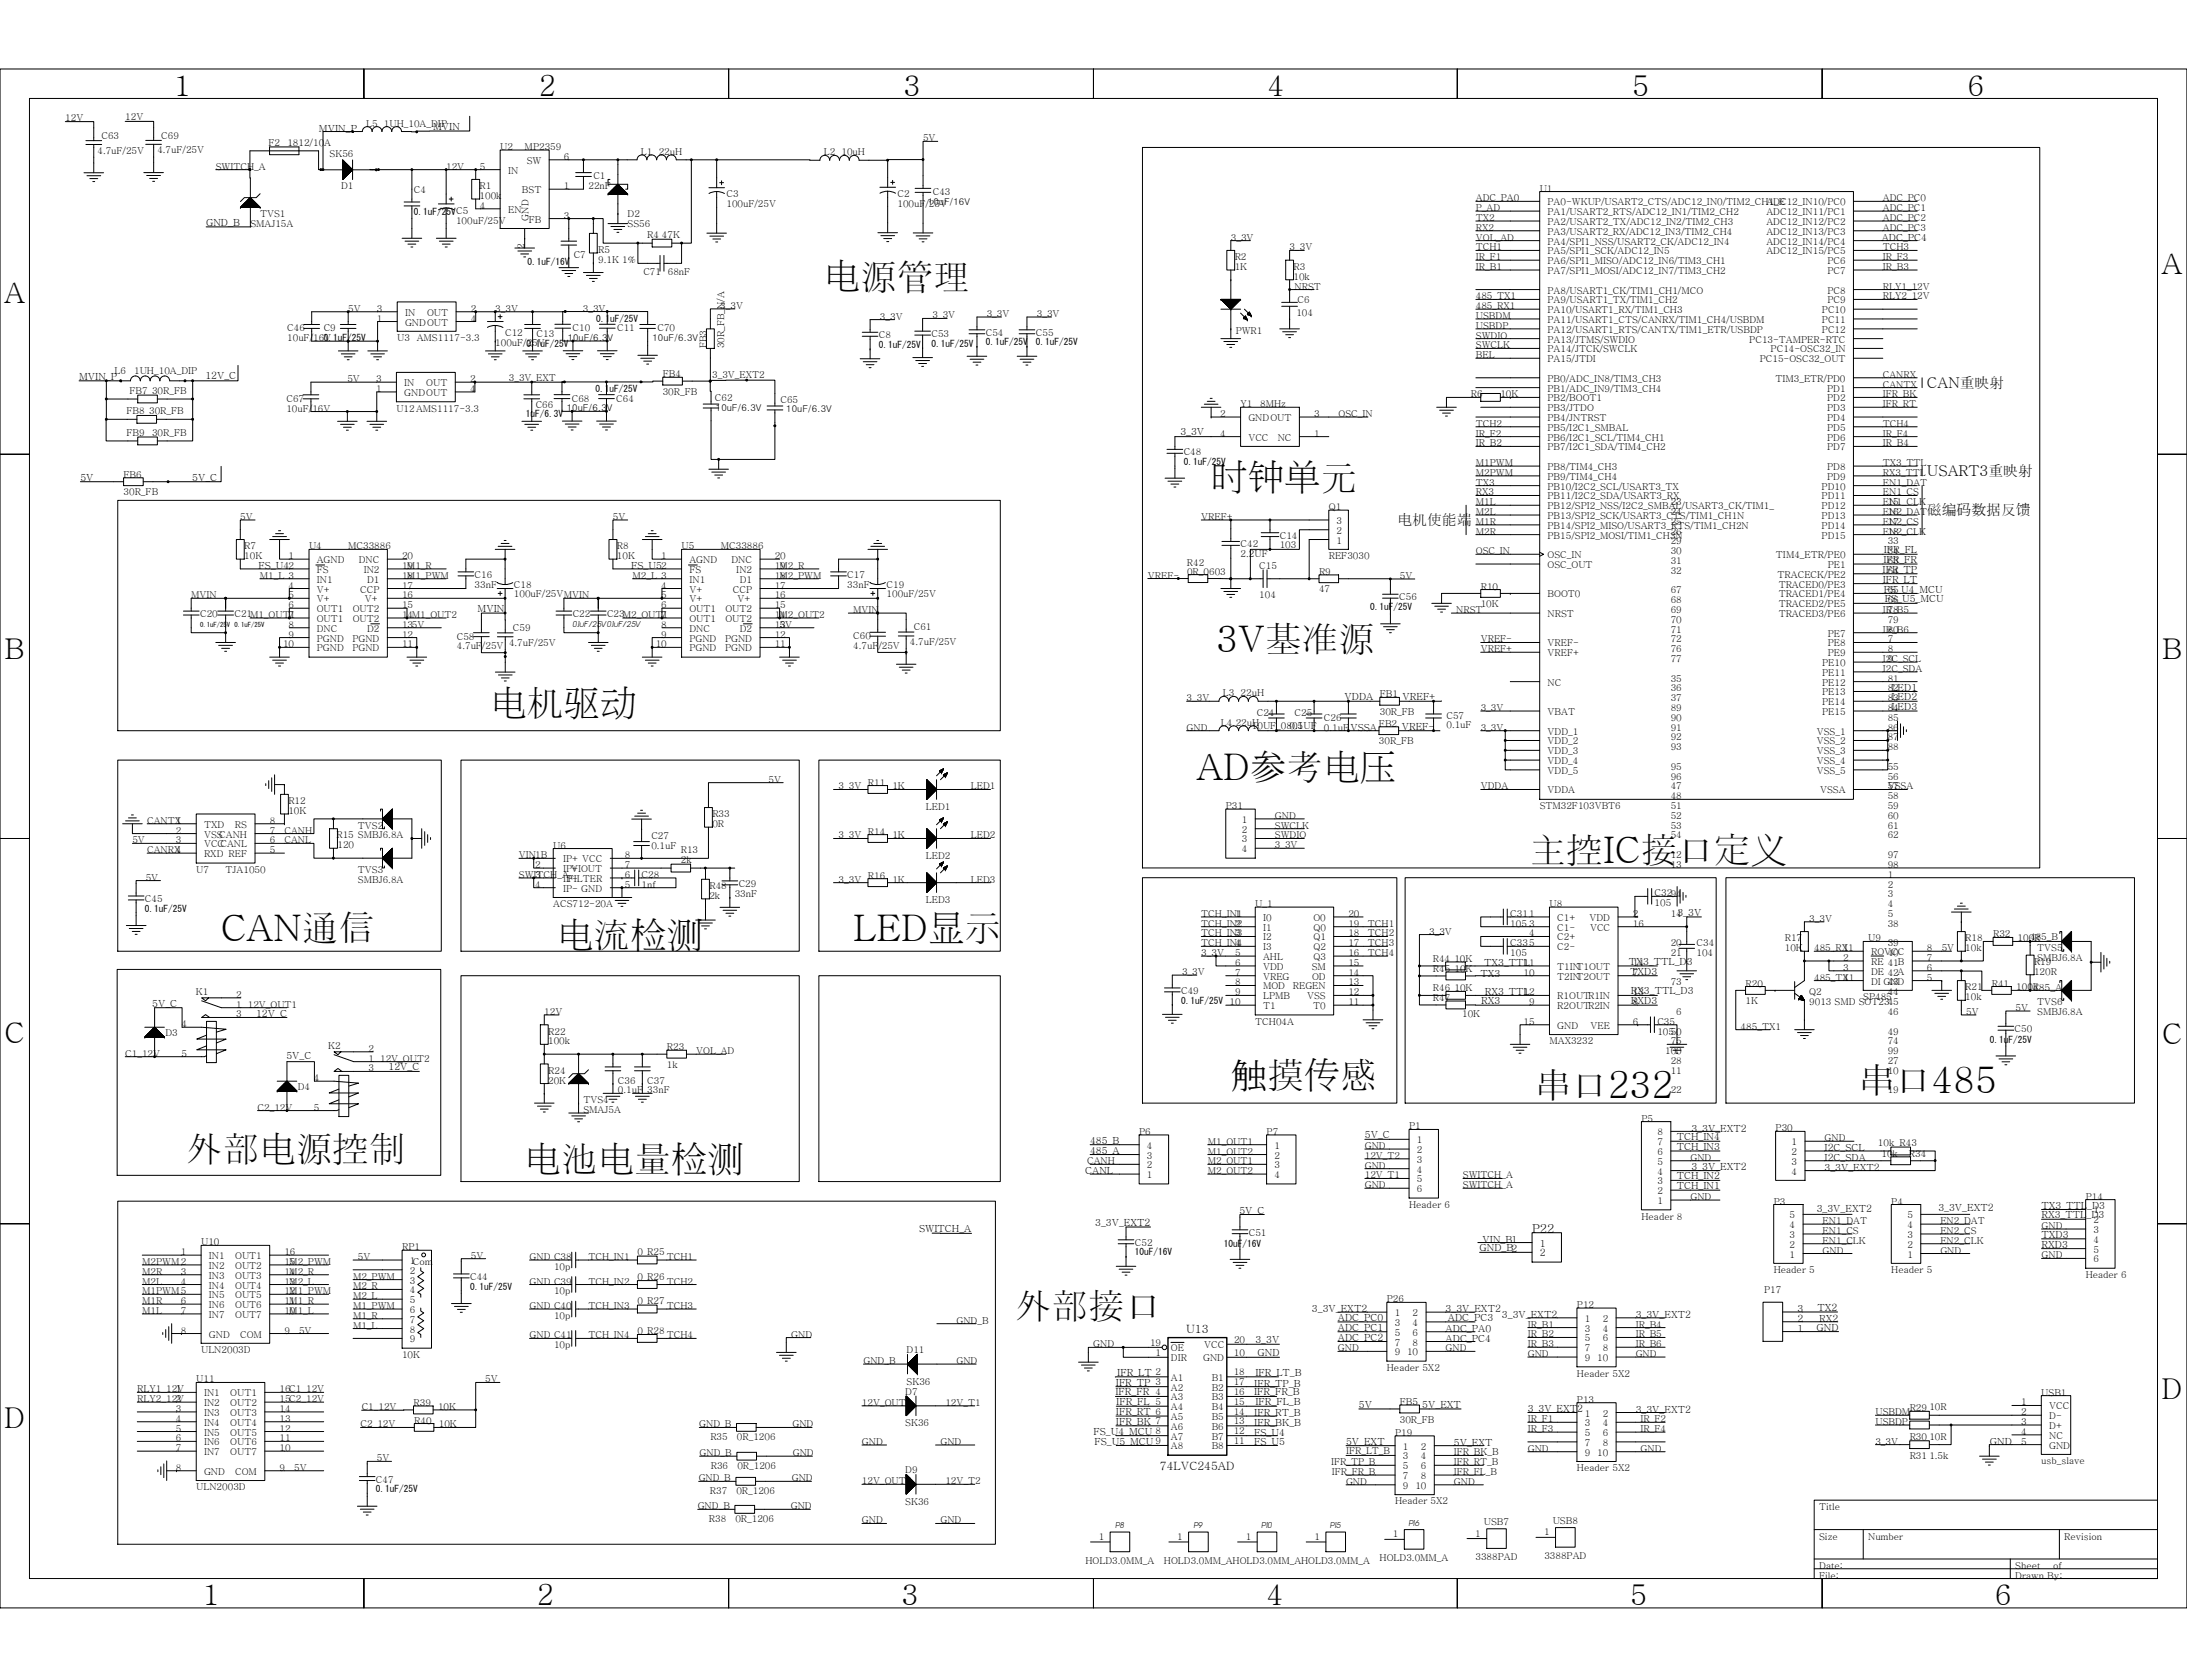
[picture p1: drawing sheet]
<svg xmlns="http://www.w3.org/2000/svg" width="625mm" height="480mm" viewBox="0 0 625 480" stroke-linecap="round" stroke-linejoin="round" font-family="sans-serif">
<defs><g id="words">
<g font-size="10.5">
<text x="235.5" y="82.2">电源管理</text>
<text x="346.2" y="139.7">时时时元</text>
<text x="347.6" y="186.5">3V基准源</text>
<text x="140.2" y="204.2">电机驱驱</text>
<text x="342" y="223">AD参考电电</text>
<text x="437.3" y="246.8">主控IC接口定义</text>
<text x="63.1" y="269.2">CAN通信</text>
<text x="243.9" y="269.2">LED显示</text>
<text x="159.2" y="270.6">电流检检</text>
<text x="351.8" y="311.3">触摸传感</text>
<text x="438.7" y="314.1">串口232</text>
<text x="531.2" y="312.7">串口485</text>
<text x="53.3" y="332.3">外部电源控制</text>
<text x="150" y="334.5">电池电量检检</text>
<text x="290.1" y="377.1">外部接口</text>
</g>
<g font-size="8.2">
<text x="49.7" y="27.5">1</text>
<text x="154" y="27.5">2</text>
<text x="258.3" y="27.5">3</text>
<text x="362.3" y="27.5">4</text>
<text x="466.5" y="27.5">5</text>
<text x="562.4" y="27.5">6</text>
<text x="617.9" y="78.4">A</text>
<text x="1.2" y="86.6">A</text>
<text x="1.3" y="188.3">B</text>
<text x="618" y="188.3">B</text>
<text x="1.3" y="298.2">C</text>
<text x="618" y="298.5">C</text>
<text x="617.9" y="400">D</text>
<text x="1.2" y="408.4">D</text>
<text x="57.8" y="459.1">1</text>
<text x="153.4" y="459.1">2</text>
<text x="257.7" y="459.1">3</text>
<text x="362" y="459.1">4</text>
<text x="466" y="459.1">5</text>
<text x="570.2" y="459.1">6</text>
</g>
<g font-size="4.2">
<text x="550.8" y="110.8">CAN重映射</text>
<text x="550.8" y="136.1">USART3重映射</text>
<text x="399.5" y="149.8">电机使能端</text>
<text x="550.8" y="147.3">磁编编数据反馈</text>
</g>
<text font-size="3.5" x="437.9" y="352.5">P22</text>
<g font-size="3.3">
<text x="339" y="381.1">U13</text>
<text x="331.6" y="420.3">74LVC245AD</text>
</g>
<g font-size="2.8">
<text x="91.2" y="37.7">MVIN_P</text>
<text x="123.8" y="37.2">MVIN</text>
<text x="58.9" y="64.6">GND_B</text>
<text x="537.9" y="68.8">ADC_PC4</text>
<text x="22.6" y="108.6">MVIN_P</text>
<text x="58.7" y="108.5">12V_C</text>
<text x="337.4" y="124.4">3_3V</text>
<text x="23" y="137.5">5V</text>
<text x="54.9" y="137.7">5V_C</text>
<text x="538.3" y="161">IFR_FR</text>
<text x="538.4" y="158.2">IFR_FL</text>
<text x="73.9" y="162.7">FS_U42</text>
<text x="180.4" y="162.7">FS_U52</text>
<text x="538.1" y="163.8">IFR_TP</text>
<text x="538.1" y="166.6">IFR_LT</text>
<text x="538.5" y="169.7">FS_U4_MCU</text>
<text x="538.8" y="172.2">FS_U5_MCU</text>
<text x="136.5" y="175">MVIN</text>
<text x="540.6" y="197.5">LED1</text>
<text x="384.3" y="200.3">VDDA</text>
<text x="400.9" y="200.3">VREF+</text>
<text x="540.6" y="200.3">LED2</text>
<text x="540.6" y="203.1">LED3</text>
<text x="386" y="209">VSSA</text>
<text x="400.7" y="208.7">VREF-</text>
<text x="465.6" y="275.9">TX3_TTL_D3</text>
<text x="423.2" y="279.3">TX3</text>
<text x="424.2" y="276.2">TX3_TTL</text>
<text x="466" y="278.7">TXD3</text>
<text x="43.5" y="287.9">5V_C</text>
<text x="423.4" y="287.1">RX3</text>
<text x="424.4" y="284.6">RX3_TTL</text>
<text x="466.1" y="284.4">RX3_TTL_D3</text>
<text x="466.2" y="287.1">RXD3</text>
<text x="581.1" y="283.4">485_A</text>
<text x="73.2" y="290.7">12V_C</text>
<text x="81.9" y="302.7">5V_C</text>
<text x="111.1" y="306.1">12V_C</text>
<text x="483.5" y="323.7">3_3V_EXT2</text>
<text x="311.6" y="329.9">485_A</text>
<text x="311.6" y="327.1">485_B</text>
<text x="390.1" y="325.5">5V_C</text>
<text x="479.3" y="326.1">TCH_IN4</text>
<text x="479.3" y="328.9">TCH_IN3</text>
<text x="521.5" y="329.1">I2C_SCL</text>
<text x="310.2" y="335.8">CANL</text>
<text x="483.5" y="334.6">3_3V_EXT2</text>
<text x="521.5" y="331.9">I2C_SDA</text>
<text x="521.5" y="334.8">3_3V_EXT2</text>
<text x="479.3" y="337.3">TCH_IN2</text>
<text x="479.3" y="340.1">TCH_IN1</text>
<text x="354.2" y="347">5V_C</text>
<text x="519.3" y="346.6">3_3V_EXT2</text>
<text x="554.1" y="346.3">3_3V_EXT2</text>
<text x="583.5" y="345.6">TX3_TTL_D3</text>
<text x="262.7" y="352.4">SWITCH_A</text>
<text x="313.1" y="350.6">3_3V_EXT2</text>
<text x="583.5" y="354">TXD3</text>
<text x="583.5" y="348.4">RX3_TTL_D3</text>
<text x="422.9" y="357.8">GND_B2</text>
<text x="423.8" y="355.3">VIN_B1</text>
<text x="440.1" y="356.5">1</text>
<text x="440.1" y="359.3">2</text>
<text x="583.5" y="356.8">RXD3</text>
<text x="375" y="375.2">3_3V_EXT2</text>
<text x="382.4" y="377.7">ADC_PC0</text>
<text x="413.2" y="375.2">3_3V_EXT2</text>
<text x="413.9" y="377.9">ADC_PC3</text>
<text x="429.3" y="376.9">3_3V_EXT2</text>
<text x="467.6" y="376.9">3_3V_EXT2</text>
<text x="513.8" y="378">2</text>
<text x="513.8" y="375.2">3</text>
<text x="519.5" y="374.9">TX2</text>
<text x="520" y="378">RX2</text>
<text x="382.4" y="380.6">ADC_PC1</text>
<text x="382.4" y="383.3">ADC_PC2</text>
<text x="413.2" y="383.6">ADC_PC4</text>
<text x="413.2" y="380.8">ADC_PA0</text>
<text x="513.8" y="380.8">1</text>
<text x="519.2" y="380.5">GND</text>
<text x="358.9" y="384.1">3_3V</text>
<text x="359.5" y="387.8">GND</text>
<text x="319.3" y="393.4">IFR_LT 2</text>
<text x="358.8" y="393.4">IFR_LT_B</text>
<text x="318.8" y="399.1">IFR_FR 4</text>
<text x="318.9" y="396.3">IFR_TP 3</text>
<text x="319.1" y="401.8">IFR_FL 5</text>
<text x="358.5" y="399">IFR_FR_B</text>
<text x="358.5" y="396.5">IFR_TP_B</text>
<text x="358.9" y="401.8">IFR_FL_B</text>
<text x="319" y="404.7">IFR_RT 6</text>
<text x="319" y="407.5">IFR_BK 7</text>
<text x="358.5" y="404.9">IFR_RT_B</text>
<text x="358.5" y="407.7">IFR_BK_B</text>
<text x="388.4" y="402.6">5V</text>
<text x="406.5" y="402.6">5V_EXT</text>
<text x="436.7" y="403.6">3_3V_EXT2</text>
<text x="467.6" y="403.9">3_3V_EXT2</text>
<text x="312.6" y="410.5">FS_U4_MCU 8</text>
<text x="312.8" y="413.3">FS_U5_MCU 9</text>
<text x="358.5" y="410.5">FS_U4</text>
<text x="358.5" y="413.3">FS_U5</text>
<text x="384.7" y="413.1">5V_EXT</text>
<text x="415.6" y="413.4">5V_EXT</text>
<text x="568.8" y="413.1">GND</text>
</g>
<g font-size="2.7">
<text x="18.7" y="34.5">12V</text>
<text x="35.8" y="34.4">12V</text>
<text x="29" y="39.7">C63</text>
<text x="46.1" y="39.6">C69</text>
<text x="76.8" y="41.7">F2</text>
<text x="82.1" y="41.8">1812/10A</text>
<text x="104.7" y="36.2">L5 1UH_10A_DIP</text>
<text x="263.8" y="40.4">5V</text>
<text x="27.9" y="43.9">4.7uF/25V</text>
<text x="45" y="43.8">4.7uF/25V</text>
<text x="94.2" y="45">SK56</text>
<text x="143" y="42.9">U2</text>
<text x="150" y="42.9">MP2359</text>
<text x="150.6" y="46.8">SW</text>
<text x="161.2" y="45.7">6</text>
<text x="183.2" y="44.3">L1 22uH</text>
<text x="235.5" y="44.4">L2 10uH</text>
<text x="61.7" y="48.5">SWITCH_A</text>
<text x="97.5" y="53.9">D1</text>
<text x="127.5" y="48.5">12V</text>
<text x="137.2" y="48.5">5</text>
<text x="145.2" y="49.7">IN</text>
<text x="169.6" y="51.3">C1</text>
<text x="118.3" y="55.2">C4</text>
<text x="137.1" y="54.1">R1</text>
<text x="137.1" y="56.9">100k</text>
<text x="137.2" y="59.7">4</text>
<text x="149.2" y="55.2">BST</text>
<text x="161.2" y="54.1">1</text>
<text x="168.2" y="54.1">22nF</text>
<text x="207.6" y="56.5">C3</text>
<text x="207.6" y="59.3">100uF/25V</text>
<text x="256.5" y="56.4">C2</text>
<text x="256.5" y="59.2">100uF/25V</text>
<text x="265.2" y="58.7">10uF/16V</text>
<text x="266.6" y="55.9">C43</text>
<text x="421.9" y="57.6">ADC_PA0</text>
<text x="440.1" y="54.8">U1</text>
<text x="442.3" y="58.7">PA0-WKUP/USART2_CTS/ADC12_IN0/TIM2_CH1_E</text>
<text x="504.9" y="58.7">ADC12_IN10/PC0</text>
<text x="538.2" y="57.6">ADC_PC0</text>
<text x="71.6" y="64.9">SMAJ15A</text>
<text x="74.4" y="62.1">TVS1</text>
<text x="118.3" y="61.4">0.1uF/25VC5</text>
<text x="130.4" y="63.9">100uF/25V</text>
<text x="145.2" y="60.9">EN</text>
<text x="151.1" y="63.1" transform="rotate(-90 151.1 63.1)">GND</text>
<text x="151.2" y="63.6">FB</text>
<text x="161.2" y="62.5">3</text>
<text x="179.4" y="62">D2</text>
<text x="179.4" y="64.8">SS56</text>
<text x="421.9" y="63.2">TX2</text>
<text x="421.9" y="66">RX2</text>
<text x="421.9" y="60.4">P_AD</text>
<text x="442.3" y="61.5">PA1/USART2_RTS/ADC12_IN1/TIM2_CH2</text>
<text x="442.3" y="64.3">PA2/USART2_TX/ADC12_IN2/TIM2_CH3</text>
<text x="504.9" y="61.5">ADC12_IN11/PC1</text>
<text x="504.9" y="64.3">ADC12_IN12/PC2</text>
<text x="538.2" y="60.4">ADC_PC1</text>
<text x="538.2" y="63.2">ADC_PC2</text>
<text x="538.2" y="66">ADC_PC3</text>
<text x="150" y="71.1" transform="rotate(-90 150 71.1)">2</text>
<text x="185" y="68.1">R4 47K</text>
<text x="351.8" y="68.8">3_3V</text>
<text x="368.6" y="71.6">3_3V</text>
<text x="421.9" y="68.8">VOL_AD</text>
<text x="421.9" y="71.6">TCH1</text>
<text x="442.3" y="67.1">PA3/USART2_RX/ADC12_IN3/TIM2_CH4</text>
<text x="442.3" y="70">PA4/SPI1_NSS/USART2_CK/ADC12_IN4</text>
<text x="504.9" y="70">ADC12_IN14/PC4</text>
<text x="504.9" y="67.1">ADC12_IN13/PC3</text>
<text x="538.2" y="71.6">TCH3</text>
<text x="150.8" y="75.7">0.1uF/16V</text>
<text x="164" y="73.7">C7</text>
<text x="171" y="72.3">R5</text>
<text x="171" y="75.1">9.1K 1%</text>
<text x="352.9" y="74.4">R2</text>
<text x="352.9" y="77.2">1K</text>
<text x="369.7" y="77.2">R3</text>
<text x="421.9" y="74.4">IR_F1</text>
<text x="421.9" y="77.2">IR_B1</text>
<text x="442.3" y="72.7">PA5/SPI1_SCK/ADC12_IN5</text>
<text x="442.3" y="75.5">PA6/SPI1_MISO/ADC12_IN6/TIM3_CH1</text>
<text x="504.9" y="72.7">ADC12_IN15/PC5</text>
<text x="522.4" y="75.5">PC6</text>
<text x="538.2" y="77.2">IR_B3</text>
<text x="538.2" y="74.4">IR_F3</text>
<text x="183.9" y="78.6">C71</text>
<text x="190.9" y="78.6">68nF</text>
<text x="369.7" y="80">10k</text>
<text x="370" y="82.8">NRST</text>
<text x="442.3" y="78.4">PA7/SPI1_MOSI/ADC12_IN7/TIM3_CH2</text>
<text x="442.3" y="83.9">PA8/USART1_CK/TIM1_CH1/MCO</text>
<text x="522.4" y="78.4">PC7</text>
<text x="522.4" y="83.9">PC8</text>
<text x="538.2" y="82.8">RLY1_12V</text>
<text x="99.5" y="89.2">5V</text>
<text x="107.7" y="89.2">3</text>
<text x="134.6" y="89.2">2</text>
<text x="141.6" y="89.2">3_3V</text>
<text x="166.6" y="89.1">3_3V</text>
<text x="205.9" y="88.3">3_3V</text>
<text x="370.9" y="86.7">C6</text>
<text x="421.9" y="85.6">485_TX1</text>
<text x="421.9" y="88.4">485_RX1</text>
<text x="442.3" y="86.8">PA9/USART1_TX/TIM1_CH2</text>
<text x="442.3" y="89.6">PA10/USART1_RX/TIM1_CH3</text>
<text x="520.8" y="89.6">PC10</text>
<text x="522.4" y="86.8">PC9</text>
<text x="538.2" y="85.6">RLY2_12V</text>
<text x="82.1" y="94.7">C46</text>
<text x="92.5" y="94.7">C9</text>
<text x="107.7" y="91.9">1</text>
<text x="115.8" y="93.1">GNDOUT</text>
<text x="115.8" y="90.3">IN</text>
<text x="122.1" y="90.3">OUT</text>
<text x="134.6" y="91.9">4</text>
<text x="163.7" y="94.7">C10</text>
<text x="170.4" y="91.9">0.1uF/25V</text>
<text x="176.4" y="94.7">C11</text>
<text x="187.9" y="94.7">C70</text>
<text x="251.5" y="91.4">3_3V</text>
<text x="266.5" y="91.1">3_3V</text>
<text x="281.8" y="96">C54</text>
<text x="282" y="90.7">3_3V</text>
<text x="296.1" y="96">C55</text>
<text x="296.4" y="90.7">3_3V</text>
<text x="353.2" y="95.4">PWR1</text>
<text x="370.6" y="90.4">104</text>
<text x="421.9" y="91.2">USBDM</text>
<text x="421.9" y="94">USBDP</text>
<text x="442.3" y="92.3">PA11/USART1_CTS/CANRX/TIM1_CH4/USBDM</text>
<text x="442.3" y="95.2">PA12/USART1_RTS/CANTX/TIM1_ETR/USBDP</text>
<text x="520.8" y="92.3">PC11</text>
<text x="520.8" y="95.2">PC12</text>
<text x="82.1" y="97.6">10uF/16V</text>
<text x="92.5" y="97.6">0.1uF/25V</text>
<text x="113.5" y="97.6">U3</text>
<text x="119.1" y="97.6">AMS1117-3.3</text>
<text x="141.6" y="99">100uF/25V</text>
<text x="144.4" y="96.2">C12</text>
<text x="150.5" y="99.3">0.1uF/25V</text>
<text x="153.4" y="96.5">C13</text>
<text x="162.3" y="97.5">10uF/6.3V</text>
<text x="186.5" y="97.6">10uF/6.3V</text>
<text x="201.9" y="99.6" transform="rotate(-90 201.9 99.6)">FB3</text>
<text x="207" y="99.6" transform="rotate(-90 207 99.6)">30R_FB_N/A</text>
<text x="251.2" y="96.7">C8</text>
<text x="251.2" y="99.5">0.1uF/25V</text>
<text x="266.3" y="96.4">C53</text>
<text x="266.3" y="99.2">0.1uF/25V</text>
<text x="281.8" y="98.8">0.1uF/25V</text>
<text x="296.1" y="98.8">0.1uF/25V</text>
<text x="421.9" y="96.8">SWDIO</text>
<text x="421.9" y="99.6">SWCLK</text>
<text x="442.3" y="98">PA13/JTMS/SWDIO</text>
<text x="442.3" y="100.8">PA14/JTCK/SWCLK</text>
<text x="500" y="98">PC13-TAMPER-RTC</text>
<text x="506.1" y="100.8">PC14-OSC32_IN</text>
<text x="32.7" y="107.1">L6</text>
<text x="38.4" y="106.8">1UH_10A_DIP</text>
<text x="189.4" y="107.9">FB4</text>
<text x="421.9" y="102.4">BEL</text>
<text x="442.3" y="103.6">PA15/JTDI</text>
<text x="503" y="103.6">PC15-OSC32_OUT</text>
<text x="37" y="112.8">FB7 30R_FB</text>
<text x="99.3" y="109.3">5V</text>
<text x="107.5" y="112.1">1</text>
<text x="107.5" y="109.3">3</text>
<text x="115.5" y="113.2">GNDOUT</text>
<text x="115.5" y="110.4">IN</text>
<text x="121.8" y="110.4">OUT</text>
<text x="134.3" y="109.3">2</text>
<text x="134.3" y="112.1">4</text>
<text x="145.4" y="108.9">3_3V_EXT</text>
<text x="170.2" y="112.1">0.1uF/25V</text>
<text x="189.4" y="112.9">30R_FB</text>
<text x="203.6" y="108">3_3V_EXT2</text>
<text x="420.5" y="113.6">R6</text>
<text x="428.9" y="113.6">10K</text>
<text x="442.3" y="109.2">PB0/ADC_IN8/TIM3_CH3</text>
<text x="442.3" y="112">PB1/ADC_IN9/TIM3_CH4</text>
<text x="507.5" y="109.2">TIM3_ETR/PD0</text>
<text x="522.3" y="112">PD1</text>
<text x="538.2" y="108">CANRX</text>
<text x="538.2" y="110.9">CANTX</text>
<text x="538.2" y="113.6">IFR_BK</text>
<text x="36.2" y="118.4">FB8 30R_FB</text>
<text x="81.9" y="114.9">C67</text>
<text x="81.9" y="117.7">10uF/16V</text>
<text x="113.3" y="117.7">U12AMS1117-3.3</text>
<text x="150.3" y="119.4">1uF/6.3V</text>
<text x="153.1" y="116.6">C66</text>
<text x="162" y="117.6">10uF/6.3V</text>
<text x="163.4" y="114.8">C68</text>
<text x="176.1" y="114.8">C64</text>
<text x="204.3" y="114.6">C62</text>
<text x="204.6" y="117.4">10uF/6.3V</text>
<text x="223.1" y="115.2">C65</text>
<text x="224.7" y="117.7">10uF/6.3V</text>
<text x="348.8" y="119.3">2</text>
<text x="354.6" y="116.5">Y1</text>
<text x="360.2" y="116.5">8MHz</text>
<text x="375.6" y="119.3">3</text>
<text x="382.6" y="119.3">OSC_IN</text>
<text x="442.3" y="114.8">PB2/BOOT1</text>
<text x="442.3" y="117.6">PB3/JTDO</text>
<text x="522.3" y="114.8">PD2</text>
<text x="522.3" y="117.6">PD3</text>
<text x="538.2" y="116.5">IFR_RT</text>
<text x="36.2" y="124.6">FB9</text>
<text x="43.5" y="124.6">30R_FB</text>
<text x="348.8" y="124.9">4</text>
<text x="356.8" y="120.4">GNDOUT</text>
<text x="375.6" y="124.9">1</text>
<text x="421.9" y="122">TCH2</text>
<text x="421.9" y="124.9">IR_F2</text>
<text x="442.3" y="123.2">PB5/I2C1_SMBAL</text>
<text x="442.3" y="120.4">PB4/JNTRST</text>
<text x="522.3" y="120.4">PD4</text>
<text x="522.3" y="123.2">PD5</text>
<text x="538.2" y="122">TCH4</text>
<text x="538.2" y="124.9">IR_F4</text>
<text x="338.3" y="130.2">C48</text>
<text x="356.8" y="126">VCC</text>
<text x="365.2" y="126">NC</text>
<text x="421.9" y="127.7">IR_B2</text>
<text x="442.3" y="126">PB6/I2C1_SCL/TIM4_CH1</text>
<text x="442.3" y="128.8">PB7/I2C1_SDA/TIM4_CH2</text>
<text x="522.3" y="126">PD6</text>
<text x="522.3" y="128.8">PD7</text>
<text x="538.2" y="127.7">IR_B4</text>
<text x="35.3" y="136.6">FB6</text>
<text x="338.3" y="133">0.1uF/25V</text>
<text x="421.9" y="133.3">M1PWM</text>
<text x="421.9" y="136.1">M2PWM</text>
<text x="442.3" y="134.4">PB8/TIM4_CH3</text>
<text x="442.3" y="137.2">PB9/TIM4_CH4</text>
<text x="522.3" y="134.4">PD8</text>
<text x="522.3" y="137.2">PD9</text>
<text x="538.2" y="133.3">TX3_TTL</text>
<text x="538.2" y="136.1">RX3_TTL</text>
<text x="35.3" y="141.7">30R_FB</text>
<text x="421.9" y="141.7">RX3</text>
<text x="421.9" y="138.9">TX3</text>
<text x="442.3" y="140">PB10/I2C2_SCL/USART3_TX</text>
<text x="442.3" y="142.8">PB11/I2C2_SDA/USART3_RX</text>
<text x="520.7" y="140">PD10</text>
<text x="520.7" y="142.8">PD11</text>
<text x="538.2" y="138.9">EN1_DAT</text>
<text x="538.2" y="141.7">EN1_CS</text>
<text x="68.7" y="148.7">5V</text>
<text x="175.2" y="148.7">5V</text>
<text x="343.4" y="148.7">VREF+</text>
<text x="379.8" y="145.9">Q1</text>
<text x="382.1" y="149.8">3</text>
<text x="421.9" y="144.5">M1L</text>
<text x="421.9" y="147.3">M2L</text>
<text x="442.3" y="145.6">PB12/SPI2_NSS/I2C2_SMBAL/USART3_CK/TIM1_</text>
<text x="442.3" y="148.4">PB13/SPI2_SCK/USART3_CTS/TIM1_CH1N</text>
<text x="477.6" y="147.3">24</text>
<text x="477.6" y="144.5">23</text>
<text x="520.7" y="145.6">PD12</text>
<text x="520.7" y="148.4">PD13</text>
<text x="538.2" y="144.5">EN1_CLK</text>
<text x="538.2" y="147.3">EN2_DAT</text>
<text x="539.6" y="144.5">15</text>
<text x="539.6" y="147.3">16</text>
<text x="365.8" y="154">C14</text>
<text x="382.1" y="155.4">1</text>
<text x="382.1" y="152.6">2</text>
<text x="421.9" y="150.1">M1R</text>
<text x="421.9" y="152.9">M2R</text>
<text x="442.3" y="151.2">PB14/SPI2_MISO/USART3_RTS/TIM1_CH2N</text>
<text x="442.3" y="154">PB15/SPI2_MOSI/TIM1_CH3N</text>
<text x="477.6" y="150.1">25</text>
<text x="477.6" y="152.9">26</text>
<text x="477.6" y="155.7">29</text>
<text x="520.7" y="151.2">PD14</text>
<text x="520.7" y="154">PD15</text>
<text x="538.2" y="150.1">EN2_CS</text>
<text x="538.2" y="152.9">EN2_CLK</text>
<text x="539.6" y="155.7">33</text>
<text x="539.6" y="150.1">17</text>
<text x="539.6" y="152.9">18</text>
<text x="69.8" y="157.1">R7</text>
<text x="69.8" y="159.9">10K</text>
<text x="82.5" y="159.9">1</text>
<text x="88.3" y="157.1">U4</text>
<text x="90.6" y="161">AGND</text>
<text x="99.5" y="157.1">MC33886</text>
<text x="102.6" y="161">DNC</text>
<text x="114.9" y="159.9">20</text>
<text x="176.3" y="157.1">R8</text>
<text x="176.3" y="159.9">10K</text>
<text x="189" y="159.9">1</text>
<text x="194.8" y="157.1">U5</text>
<text x="197.1" y="161">AGND</text>
<text x="206" y="157.1">MC33886</text>
<text x="209.1" y="161">DNC</text>
<text x="221.4" y="159.9">20</text>
<text x="339.3" y="161.9">R42</text>
<text x="354.6" y="156.5">C42</text>
<text x="354.6" y="159.3">2.2UF</text>
<text x="365.8" y="156.8">103</text>
<text x="379.8" y="159.9">REF3030</text>
<text x="421.9" y="158.5">OSC_IN</text>
<text x="442.3" y="159.6">OSC_IN</text>
<text x="477.6" y="158.5">30</text>
<text x="477.6" y="161.3">31</text>
<text x="507.6" y="159.6">TIM4_ETR/PE0</text>
<text x="539.6" y="158.5">34</text>
<text x="539.6" y="161.3">63</text>
<text x="74.3" y="165.5">M1_L 3</text>
<text x="90.6" y="163.8">FS</text>
<text x="90.6" y="166.6">IN1</text>
<text x="103.9" y="163.8">IN2</text>
<text x="104.9" y="166.6">D1</text>
<text x="114.9" y="165.5">18</text>
<text x="114.9" y="162.7">19</text>
<text x="116.3" y="165.5">M1_PWM</text>
<text x="116.3" y="162.7">M1_R</text>
<text x="135.7" y="165.2">C16</text>
<text x="180.8" y="165.5">M2_L 3</text>
<text x="197.1" y="163.8">FS</text>
<text x="197.1" y="166.6">IN1</text>
<text x="210.5" y="163.8">IN2</text>
<text x="211.4" y="166.6">D1</text>
<text x="221.4" y="165.5">18</text>
<text x="221.4" y="162.7">19</text>
<text x="222.8" y="165.5">M2_PWM</text>
<text x="222.8" y="162.7">M2_R</text>
<text x="242.2" y="165.2">C17</text>
<text x="328.1" y="165.4">VREF-</text>
<text x="339.3" y="164.4">0R_0603</text>
<text x="359.9" y="162.7">C15</text>
<text x="377" y="164.4">R9</text>
<text x="400.2" y="165.6">5V</text>
<text x="442.3" y="162.4">OSC_OUT</text>
<text x="477.6" y="164.1">32</text>
<text x="508.1" y="165.2">TRACECK/PE2</text>
<text x="522.4" y="162.4">PE1</text>
<text x="539.6" y="164.1">64</text>
<text x="54.7" y="171.1">MVIN</text>
<text x="82.5" y="168.3">4</text>
<text x="82.5" y="171.1">5</text>
<text x="82.5" y="173.9">6</text>
<text x="90.6" y="169.4">V+</text>
<text x="90.6" y="172.2">V+</text>
<text x="103" y="169.4">CCP</text>
<text x="104.2" y="172.2">V+</text>
<text x="114.9" y="173.9">15</text>
<text x="114.9" y="171.1">16</text>
<text x="114.9" y="168.3">17</text>
<text x="135.7" y="168">33nF</text>
<text x="146.9" y="168">C18</text>
<text x="146.9" y="170.8">100uF/25VMVIN</text>
<text x="189" y="168.3">4</text>
<text x="189" y="171.1">5</text>
<text x="189" y="173.9">6</text>
<text x="197.1" y="169.4">V+</text>
<text x="197.1" y="172.2">V+</text>
<text x="209.5" y="169.4">CCP</text>
<text x="210.8" y="172.2">V+</text>
<text x="221.4" y="173.9">15</text>
<text x="221.4" y="171.1">16</text>
<text x="221.4" y="168.3">17</text>
<text x="242.2" y="168">33nF</text>
<text x="253.4" y="168">C19</text>
<text x="253.4" y="170.8">100uF/25V</text>
<text x="359.9" y="171.1">104</text>
<text x="377" y="169.4">47</text>
<text x="399.9" y="171.6">C56</text>
<text x="423.2" y="168.6">R10</text>
<text x="423.2" y="173.6">10K</text>
<text x="442.3" y="170.8">BOOT0</text>
<text x="477.6" y="169.7">67</text>
<text x="477.6" y="172.5">68</text>
<text x="508.4" y="168">TRACED0/PE3</text>
<text x="508.4" y="170.8">TRACED1/PE4</text>
<text x="508.4" y="173.7">TRACED2/PE5</text>
<text x="539.6" y="169.7">65</text>
<text x="539.6" y="172.5">66</text>
<text x="57.2" y="176.4">C20</text>
<text x="67" y="176.4">C21M1_OUT1</text>
<text x="82.5" y="176.7">7</text>
<text x="82.5" y="179.5">8</text>
<text x="90.6" y="175.1">OUT1</text>
<text x="90.6" y="177.9">OUT1</text>
<text x="100.8" y="177.9">OUT2</text>
<text x="100.8" y="175.1">OUT2</text>
<text x="114.9" y="179.5">135V</text>
<text x="114.9" y="176.7">14M1_OUT2</text>
<text x="163.7" y="176.4">C22</text>
<text x="173.5" y="176.4">C23M2_OUT1</text>
<text x="189" y="176.7">7</text>
<text x="189" y="179.5">8</text>
<text x="197.1" y="175.1">OUT1</text>
<text x="197.1" y="177.9">OUT1</text>
<text x="207.3" y="177.9">OUT2</text>
<text x="207.3" y="175.1">OUT2</text>
<text x="221.4" y="179.5">13</text>
<text x="221.4" y="176.7">14</text>
<text x="222.8" y="179.5">5V</text>
<text x="222.8" y="176.7">M2_OUT2</text>
<text x="243.9" y="175.3">MVIN</text>
<text x="391.6" y="174.5">0.1uF/25V</text>
<text x="416.3" y="175.3">NRST</text>
<text x="442.3" y="176.5">NRST</text>
<text x="477.6" y="175.3">69</text>
<text x="477.6" y="178.1">70</text>
<text x="508.4" y="176.5">TRACED3/PE6</text>
<text x="538.2" y="175.3">IR_B5</text>
<text x="539.6" y="175.3">78</text>
<text x="539.6" y="178.1">79</text>
<text x="80.9" y="185.1">10</text>
<text x="82.5" y="182.3">9</text>
<text x="90.6" y="180.7">DNC</text>
<text x="90.6" y="183.5">PGND</text>
<text x="100.7" y="183.5">PGND</text>
<text x="104.9" y="180.7">D2</text>
<text x="114.9" y="185.1">11</text>
<text x="114.9" y="182.3">12</text>
<text x="130.6" y="182.9">C58</text>
<text x="130.6" y="185.7">4.7uF/25V</text>
<text x="145.5" y="184.7">4.7uF/25V</text>
<text x="146.6" y="180.5">C59</text>
<text x="187.4" y="185.1">10</text>
<text x="189" y="182.3">9</text>
<text x="197.1" y="180.7">DNC</text>
<text x="197.1" y="183.5">PGND</text>
<text x="207.2" y="183.5">PGND</text>
<text x="211.4" y="180.7">D2</text>
<text x="221.4" y="185.1">11</text>
<text x="221.4" y="182.3">12</text>
<text x="243.9" y="182.8">C60</text>
<text x="243.9" y="185.6">4.7uF/25V</text>
<text x="260.1" y="184.5">4.7uF/25V</text>
<text x="261.2" y="180.2">C61</text>
<text x="423.2" y="183.7">VREF-</text>
<text x="442.3" y="184.9">VREF-</text>
<text x="477.6" y="180.9">71</text>
<text x="477.6" y="183.7">72</text>
<text x="522.4" y="182.1">PE7</text>
<text x="522.4" y="184.9">PE8</text>
<text x="538.2" y="180.9">IR_B6</text>
<text x="539.6" y="183.7">7</text>
<text x="539.6" y="180.9">80</text>
<text x="90.6" y="186.3">PGND</text>
<text x="100.7" y="186.3">PGND</text>
<text x="197.1" y="186.3">PGND</text>
<text x="207.2" y="186.3">PGND</text>
<text x="423.2" y="186.5">VREF+</text>
<text x="442.3" y="187.7">VREF+</text>
<text x="477.6" y="186.5">76</text>
<text x="477.6" y="189.3">77</text>
<text x="520.8" y="190.5">PE10</text>
<text x="522.4" y="187.7">PE9</text>
<text x="538.2" y="189.3">I2C_SCL</text>
<text x="539.6" y="186.5">8</text>
<text x="539.6" y="189.3">9</text>
<text x="442.3" y="196.1">NC</text>
<text x="477.6" y="194.9">35</text>
<text x="477.6" y="197.7">36</text>
<text x="520.8" y="193.3">PE11</text>
<text x="520.8" y="196.1">PE12</text>
<text x="538.2" y="192.1">I2C_SDA</text>
<text x="539.6" y="194.9">81</text>
<text x="539.6" y="197.7">82</text>
<text x="339.2" y="200.5">3_3V</text>
<text x="349.5" y="199.1">L3 22uH</text>
<text x="394.4" y="199.4">FB1</text>
<text x="423.2" y="203.3">3_3V</text>
<text x="477.6" y="200.5">37</text>
<text x="477.6" y="203.3">89</text>
<text x="520.8" y="198.9">PE13</text>
<text x="520.8" y="201.7">PE14</text>
<text x="539.6" y="200.5">83</text>
<text x="539.6" y="203.3">84</text>
<text x="339.2" y="209">GND</text>
<text x="349" y="207.6">L4 22uH</text>
<text x="357.8" y="208.4">10UF_0805</text>
<text x="359.2" y="204.8">C24</text>
<text x="368.6" y="208.4">0.1UF</text>
<text x="370" y="204.8">C25</text>
<text x="378.4" y="206.2">C26</text>
<text x="378.4" y="209">0.1uF</text>
<text x="394.2" y="207.8">FB2</text>
<text x="394.4" y="204.5">30R_FB</text>
<text x="413.4" y="205.6">C57</text>
<text x="413.4" y="208.1">0.1uF</text>
<text x="423.2" y="209">3_3V</text>
<text x="442.3" y="204.5">VBAT</text>
<text x="477.6" y="209">91</text>
<text x="477.6" y="206.2">90</text>
<text x="520.8" y="204.5">PE15</text>
<text x="539.6" y="206.2">85</text>
<text x="539.6" y="209">86</text>
<text x="394.2" y="212.9">30R_FB</text>
<text x="442.3" y="210.1">VDD_1</text>
<text x="442.3" y="212.9">VDD_2</text>
<text x="442.3" y="215.7">VDD_3</text>
<text x="477.6" y="211.8">92</text>
<text x="477.6" y="214.6">93</text>
<text x="519.3" y="210.1">VSS_1</text>
<text x="519.3" y="212.9">VSS_2</text>
<text x="519.3" y="215.7">VSS_3</text>
<text x="539.6" y="211.8">87</text>
<text x="539.6" y="214.6">88</text>
<text x="442.3" y="218.5">VDD_4</text>
<text x="442.3" y="221.3">VDD_5</text>
<text x="477.6" y="220.2">95</text>
<text x="519.3" y="218.5">VSS_4</text>
<text x="519.3" y="221.3">VSS_5</text>
<text x="539.6" y="220.2">55</text>
<text x="219.7" y="223.8">5V</text>
<text x="239.7" y="225.8">3_3V</text>
<text x="248.1" y="224.6">R11</text>
<text x="255.1" y="225.8">1K</text>
<text x="277.5" y="225.8">LED1</text>
<text x="423.2" y="225.8">VDDA</text>
<text x="442.3" y="226.9">VDDA</text>
<text x="477.6" y="223">96</text>
<text x="477.6" y="225.8">47</text>
<text x="520.2" y="226.9">VSSA</text>
<text x="539.6" y="223">56</text>
<text x="539.6" y="225.8">57</text>
<text x="539.6" y="225.8">VSSA</text>
<text x="82.4" y="230">R12</text>
<text x="82.4" y="232.8">10K</text>
<text x="203.6" y="233.7">R33</text>
<text x="264.6" y="231.6">LED1</text>
<text x="350.4" y="231.4">P31</text>
<text x="440.1" y="231.4">STM32F103VBT6</text>
<text x="477.6" y="228.6">48</text>
<text x="477.6" y="231.4">51</text>
<text x="539.6" y="228.6">58</text>
<text x="539.6" y="231.4">59</text>
<text x="42.1" y="235.6">CANTX</text>
<text x="50.3" y="235.6">1</text>
<text x="50.3" y="238.4">2</text>
<text x="58.3" y="236.7">TXD</text>
<text x="58.3" y="239.5">VSSCANH</text>
<text x="67.2" y="236.7">RS</text>
<text x="77.1" y="238.4">7</text>
<text x="77.1" y="235.6">8</text>
<text x="81.3" y="238.4">CANH</text>
<text x="96.2" y="239.8">R15 SMBJ6.8A</text>
<text x="102.3" y="237">TVS2</text>
<text x="186.2" y="239.8">C27</text>
<text x="203.6" y="236.5">0R</text>
<text x="239.7" y="239.8">3_3V</text>
<text x="248.1" y="238.7">R14</text>
<text x="255.1" y="239.8">1K</text>
<text x="277.5" y="239.8">LED2</text>
<text x="355" y="235.3">1</text>
<text x="355" y="238.1">2</text>
<text x="364.4" y="237">SWCLK</text>
<text x="364.4" y="239.8">SWDIO</text>
<text x="364.4" y="234.2">GND</text>
<text x="477.6" y="234.2">52</text>
<text x="477.6" y="237">53</text>
<text x="477.6" y="239.8">54</text>
<text x="539.6" y="234.2">60</text>
<text x="539.6" y="237">61</text>
<text x="539.6" y="239.8">62</text>
<text x="37.8" y="241.2">5V</text>
<text x="42.1" y="244">CANRX</text>
<text x="50.3" y="241.2">3</text>
<text x="50.3" y="244">4</text>
<text x="58.3" y="242.3">VCCCANL</text>
<text x="58.3" y="245.1">RXD REF</text>
<text x="77.1" y="244">5</text>
<text x="77.1" y="241.2">6</text>
<text x="81.3" y="241.2">CANL</text>
<text x="96.5" y="242.6">120</text>
<text x="148.3" y="245.4">VIN_B</text>
<text x="152.9" y="245.4">1</text>
<text x="158.1" y="242.7">U6</text>
<text x="178.6" y="245.4">8</text>
<text x="186.2" y="242.7">0.1uF</text>
<text x="194.6" y="244.1">R13</text>
<text x="264.6" y="245.7">LED2</text>
<text x="355" y="240.9">3</text>
<text x="355" y="243.7">4</text>
<text x="364.4" y="242.6">3_3V</text>
<text x="477.6" y="245.4">12</text>
<text x="539.6" y="245.4">97</text>
<text x="41.7" y="251.8">5V</text>
<text x="56.1" y="249.6">U7</text>
<text x="64.5" y="249.6">TJA1050</text>
<text x="102.3" y="249.6">TVS3</text>
<text x="148.3" y="251.1">SWITCH_A</text>
<text x="152.9" y="248.2">2</text>
<text x="152.9" y="251.1">3</text>
<text x="161" y="246.6">IP+ VCC</text>
<text x="161" y="249.4">IP+</text>
<text x="163.2" y="249.4">VIOUT</text>
<text x="178.6" y="251.1">6</text>
<text x="178.6" y="248.2">7</text>
<text x="183.4" y="251.1">C28</text>
<text x="194.6" y="246.8">2k</text>
<text x="248.1" y="251.3">R16</text>
<text x="477.6" y="248.2">13</text>
<text x="539.6" y="248.2">98</text>
<text x="539.6" y="251">1</text>
<text x="41.4" y="257.9">C45</text>
<text x="102.3" y="252.4">SMBJ6.8A</text>
<text x="152.9" y="253.9">4</text>
<text x="161" y="252.2">IP-</text>
<text x="161" y="255">IP- GND</text>
<text x="162.3" y="252.2">FILTER</text>
<text x="178.6" y="253.9">5</text>
<text x="183.4" y="253.9">1nf</text>
<text x="202.8" y="254.2">R48</text>
<text x="202.8" y="257">2k</text>
<text x="210" y="256.6">33nF</text>
<text x="211.1" y="253.6">C29</text>
<text x="239.7" y="252.4">3_3V</text>
<text x="255.1" y="252.4">1K</text>
<text x="277.5" y="252.4">LED3</text>
<text x="472.9" y="256.3">C3294</text>
<text x="539.6" y="253.8">2</text>
<text x="539.6" y="256.6">3</text>
<text x="41.4" y="260.7">0.1uF/25V</text>
<text x="158.1" y="259.5">ACS712-20A</text>
<text x="264.6" y="258.3">LED3</text>
<text x="343.4" y="262.2">TCH_IN1</text>
<text x="353" y="262.2">1</text>
<text x="358.8" y="259.4">U_1</text>
<text x="361" y="263.4">I0</text>
<text x="375.4" y="263.4">O0</text>
<text x="385.4" y="262.2">20</text>
<text x="431.7" y="262.2">C311</text>
<text x="442.9" y="259.4">U8</text>
<text x="445.1" y="263.4">C1+</text>
<text x="454.3" y="263.4">VDD</text>
<text x="466.7" y="262.2">2</text>
<text x="472.9" y="259.1">105</text>
<text x="477.6" y="262.2">143_3V</text>
<text x="517.2" y="263.6">3_3V</text>
<text x="539.6" y="259.4">4</text>
<text x="539.6" y="262.2">5</text>
<text x="343.4" y="265">TCH_IN2</text>
<text x="343.4" y="267.8">TCH_IN3</text>
<text x="353" y="265">2</text>
<text x="353" y="267.8">3</text>
<text x="361" y="266.1">I1</text>
<text x="361" y="268.9">I2</text>
<text x="375.4" y="268.9">Q1</text>
<text x="375.4" y="266.2">Q0</text>
<text x="385.4" y="267.8">18</text>
<text x="385.4" y="265">19</text>
<text x="391" y="265">TCH1</text>
<text x="391" y="267.8">TCH2</text>
<text x="408.5" y="267.3">3_3V</text>
<text x="431.7" y="265">105</text>
<text x="437.1" y="265">3</text>
<text x="437.1" y="267.8">4</text>
<text x="445.1" y="266.1">C1-</text>
<text x="445.1" y="268.9">C2+</text>
<text x="454.5" y="266.2">VCC</text>
<text x="466.7" y="265">16</text>
<text x="510.2" y="269.2">R17</text>
<text x="534" y="269.2">U9</text>
<text x="539.6" y="265">38</text>
<text x="561.7" y="269.2">R18</text>
<text x="569.7" y="268.1">R32</text>
<text x="576.7" y="269.2">100R</text>
<text x="580.3" y="268.9">485_B</text>
<text x="343.4" y="270.6">TCH_IN4</text>
<text x="343.4" y="273.4">3_3V</text>
<text x="353" y="270.6">4</text>
<text x="353" y="273.4">5</text>
<text x="361" y="271.8">I3</text>
<text x="361" y="274.6">AHL</text>
<text x="375.4" y="274.6">Q3</text>
<text x="375.4" y="271.8">Q2</text>
<text x="385.4" y="273.4">16</text>
<text x="385.4" y="270.6">17</text>
<text x="391" y="270.6">TCH3</text>
<text x="391" y="273.4">TCH4</text>
<text x="409.5" y="275.1">R44 10K</text>
<text x="431.7" y="270.6">C335</text>
<text x="431.7" y="273.4">105</text>
<text x="445.1" y="271.8">C2-</text>
<text x="477.6" y="270.6">20</text>
<text x="477.6" y="273.4">21</text>
<text x="484.9" y="270.6">C34</text>
<text x="484.9" y="273.4">104</text>
<text x="510.2" y="272">10K</text>
<text x="518.6" y="272">485_RX1</text>
<text x="526.8" y="272">1</text>
<text x="526.8" y="274.8">2</text>
<text x="534.8" y="273.2">ROVCC</text>
<text x="534.8" y="275.9">RE 41B</text>
<text x="539.6" y="270.6">39</text>
<text x="539.6" y="273.4">40</text>
<text x="550.8" y="274.8">7</text>
<text x="550.8" y="272">8</text>
<text x="555" y="272">5V</text>
<text x="561.7" y="272">10k</text>
<text x="581.4" y="275.9">R19</text>
<text x="582.3" y="272">TVS5</text>
<text x="582.3" y="274.8">SMBJ6.8A</text>
<text x="337.9" y="278.9">3_3V</text>
<text x="353" y="276.2">6</text>
<text x="353" y="279">7</text>
<text x="353" y="281.8">8</text>
<text x="361" y="277.4">VDD</text>
<text x="361" y="280.2">VREG</text>
<text x="374.9" y="277.4">SM</text>
<text x="375.1" y="280.2">OD</text>
<text x="385.4" y="281.8">13</text>
<text x="385.4" y="279">14</text>
<text x="385.4" y="276.2">15</text>
<text x="409.6" y="278">R45 10K</text>
<text x="435.5" y="279">10</text>
<text x="435.5" y="276.2">11</text>
<text x="445.1" y="280.2">T2INT2OUT</text>
<text x="445.1" y="277.4">T1INT1OUT</text>
<text x="466.7" y="279">7</text>
<text x="466.7" y="276.2">14</text>
<text x="477.6" y="281.8">73</text>
<text x="518.6" y="280.4">485_TX1</text>
<text x="526.8" y="277.6">3</text>
<text x="526.8" y="280.4">4</text>
<text x="534.8" y="278.8">DE 42A</text>
<text x="534.8" y="281.6">DI GND</text>
<text x="539.6" y="281.8">43</text>
<text x="550.8" y="280.4">5</text>
<text x="550.8" y="277.6">6</text>
<text x="581.4" y="278.7">120R</text>
<text x="56" y="284.5">K1</text>
<text x="67.5" y="285.3">2</text>
<text x="337.6" y="284.2">C49</text>
<text x="337.6" y="287">0.1uF/25V 10</text>
<text x="353" y="284.6">9</text>
<text x="361" y="283">MOD</text>
<text x="361" y="285.8">LPMB</text>
<text x="369.5" y="283">REGEN</text>
<text x="373.6" y="285.8">VSS</text>
<text x="385.4" y="287.4">11</text>
<text x="385.4" y="284.6">12</text>
<text x="409.6" y="283.5">R46 10K</text>
<text x="409.6" y="286.3">R47</text>
<text x="435.5" y="284.6">12</text>
<text x="437.1" y="287.4">9</text>
<text x="445.1" y="285.8">R1OUTR1IN</text>
<text x="466.7" y="287.4">8</text>
<text x="466.7" y="284.6">13</text>
<text x="498.9" y="282.1">R20</text>
<text x="498.9" y="287.1">1K</text>
<text x="517.2" y="284.6">Q2</text>
<text x="517.2" y="287.4">9013 SMD SOT2345</text>
<text x="532.6" y="286">SP485</text>
<text x="539.6" y="284.6">44</text>
<text x="561.7" y="283.2">R21</text>
<text x="561.7" y="286">10k</text>
<text x="569.3" y="282.1">R41</text>
<text x="576.3" y="283.2">100R</text>
<text x="582.3" y="287.4">TVS6</text>
<text x="51.9" y="293.8">4</text>
<text x="67.5" y="288.2">1</text>
<text x="67.5" y="291">3</text>
<text x="70.8" y="288.2">12V_OUT1</text>
<text x="155.6" y="290.2">12V</text>
<text x="358.8" y="293.1">TCH04A</text>
<text x="361" y="288.6">T1</text>
<text x="375.4" y="288.6">T0</text>
<text x="417.9" y="290.8">10K</text>
<text x="435.5" y="293.1">15</text>
<text x="445.1" y="288.6">R2OUTR2IN</text>
<text x="466.7" y="293.1">6</text>
<text x="473.7" y="293.1">C35</text>
<text x="479.1" y="290.2">6</text>
<text x="539.6" y="290.2">46</text>
<text x="562" y="290.2">5V</text>
<text x="576.1" y="289.1">5V</text>
<text x="582.3" y="290.2">SMBJ6.8A</text>
<text x="47.3" y="296.3">D3</text>
<text x="93.8" y="299.9">K2</text>
<text x="156.7" y="295.8">R22</text>
<text x="156.7" y="298.6">100k</text>
<text x="442.9" y="298.6">MAX3232</text>
<text x="445.1" y="294.2">GND</text>
<text x="454.7" y="294.2">VEE</text>
<text x="473.7" y="295.8">10550</text>
<text x="477.6" y="298.6">75</text>
<text x="497.5" y="294.4">485_TX1</text>
<text x="539.6" y="295.8">49</text>
<text x="539.6" y="298.6">74</text>
<text x="568.7" y="298.4">0.1uF/25V</text>
<text x="575.9" y="295.1">C50</text>
<text x="35.8" y="302.2">C1_12V</text>
<text x="51.9" y="302.2">5</text>
<text x="105.3" y="303.6">1</text>
<text x="105.3" y="300.8">2</text>
<text x="108.7" y="303.6">12V_OUT2</text>
<text x="190.6" y="300.3">R23</text>
<text x="190.6" y="305.4">1k</text>
<text x="199" y="301.5">VOL_AD</text>
<text x="476" y="301.5">100</text>
<text x="477.6" y="304.2">28</text>
<text x="539.6" y="301.5">99</text>
<text x="539.6" y="304.2">27</text>
<text x="85.1" y="311.7">D4</text>
<text x="89.7" y="309.2">4</text>
<text x="105.3" y="306.4">3</text>
<text x="156.7" y="307">R24</text>
<text x="156.7" y="309.9">20K</text>
<text x="176.6" y="309.9">C36</text>
<text x="185" y="309.9">C37</text>
<text x="477.6" y="307">11</text>
<text x="539.6" y="307">10</text>
<text x="73.6" y="317.6">C2_12V</text>
<text x="89.7" y="317.6">5</text>
<text x="166.8" y="315.4">TVS4</text>
<text x="176.6" y="312.7">0.1uF</text>
<text x="185" y="312.7">33nF</text>
<text x="477.6" y="312.7">22</text>
<text x="539.6" y="312.7">19</text>
<text x="166.8" y="318.3">SMAJ5A</text>
<text x="402.8" y="323">P1</text>
<text x="469.2" y="320.7">P5</text>
<text x="507.5" y="323.5">P30</text>
<text x="325.6" y="324.5">P6</text>
<text x="327.9" y="328.5">4</text>
<text x="345.2" y="327.3">M1_OUT1</text>
<text x="362" y="324.5">P7</text>
<text x="364.3" y="328.5">1</text>
<text x="390.1" y="328.6">GND</text>
<text x="405" y="326.9">1</text>
<text x="405" y="329.7">2</text>
<text x="473.8" y="327.5">7</text>
<text x="473.8" y="324.7">8</text>
<text x="512.1" y="327.5">1</text>
<text x="521.5" y="326.3">GND</text>
<text x="536.8" y="327.7">10k R43</text>
<text x="310.7" y="332.9">CANH</text>
<text x="327.9" y="334.1">2</text>
<text x="327.9" y="331.3">3</text>
<text x="345.2" y="335.7">M2_OUT2</text>
<text x="345.2" y="333">M2_OUT1</text>
<text x="345.2" y="330.2">M1_OUT2</text>
<text x="364.3" y="331.3">2</text>
<text x="364.3" y="334.1">3</text>
<text x="390.1" y="331.4">12V_T2</text>
<text x="390.1" y="334.2">GND</text>
<text x="405" y="332.5">3</text>
<text x="405" y="335.3">4</text>
<text x="473.8" y="335.9">4</text>
<text x="473.8" y="333.1">5</text>
<text x="473.8" y="330.3">6</text>
<text x="483.2" y="331.9">GND</text>
<text x="512.1" y="330.3">2</text>
<text x="512.1" y="333.1">3</text>
<text x="512.1" y="335.9">4</text>
<text x="537.8" y="331">10k</text>
<text x="545.7" y="331">R34</text>
<text x="327.9" y="336.9">1</text>
<text x="364.3" y="336.9">4</text>
<text x="390.1" y="337">12V_T1</text>
<text x="390.1" y="339.8">GND</text>
<text x="405" y="338.1">5</text>
<text x="405" y="340.9">6</text>
<text x="418.2" y="339.8">SWITCH_A</text>
<text x="418.2" y="337">SWITCH_A</text>
<text x="473.8" y="341.5">2</text>
<text x="473.8" y="338.7">3</text>
<text x="402.8" y="345.4">Header 6</text>
<text x="473.8" y="344.3">1</text>
<text x="483.2" y="343.2">GND</text>
<text x="507" y="344.4">P3</text>
<text x="540.6" y="344.4">P4</text>
<text x="596.2" y="343">P14</text>
<text x="598.4" y="347">1</text>
<text x="357" y="353.4">C51</text>
<text x="469.2" y="348.8">Header 8</text>
<text x="511.5" y="351.2">4</text>
<text x="511.5" y="348.4">5</text>
<text x="521" y="350.1">EN1_DAT</text>
<text x="521" y="352.9">EN1_CS</text>
<text x="545.2" y="351.2">4</text>
<text x="545.2" y="348.4">5</text>
<text x="554.6" y="350.1">EN2_DAT</text>
<text x="554.6" y="352.9">EN2_CS</text>
<text x="583.5" y="351.5">GND</text>
<text x="598.4" y="349.8">2</text>
<text x="598.4" y="352.6">3</text>
<text x="51.7" y="358.9">1</text>
<text x="57.5" y="356.1">U10</text>
<text x="81.3" y="358.9">16</text>
<text x="114.9" y="357.5">RP1</text>
<text x="134.6" y="359.9">5V</text>
<text x="182.2" y="358.9">0 R25</text>
<text x="324.4" y="356.2">C52</text>
<text x="324.4" y="359">10uF/16V</text>
<text x="349.8" y="356.6">10uF/16V</text>
<text x="511.5" y="359.6">1</text>
<text x="511.5" y="356.8">2</text>
<text x="511.5" y="354">3</text>
<text x="521" y="355.7">EN1_CLK</text>
<text x="521" y="358.5">GND</text>
<text x="545.2" y="359.6">1</text>
<text x="545.2" y="356.8">2</text>
<text x="545.2" y="354">3</text>
<text x="554.6" y="355.7">EN2_CLK</text>
<text x="554.6" y="358.5">GND</text>
<text x="583.5" y="359.9">GND</text>
<text x="598.4" y="355.4">4</text>
<text x="598.4" y="358.2">5</text>
<text x="40.7" y="361.7">M2PWM2</text>
<text x="40.7" y="364.5">M2R</text>
<text x="51.7" y="364.5">3</text>
<text x="59.7" y="360.1">IN1</text>
<text x="59.7" y="362.9">IN2</text>
<text x="59.7" y="365.7">IN3</text>
<text x="67.2" y="360.1">OUT1</text>
<text x="67.2" y="365.7">OUT3</text>
<text x="67.2" y="362.9">OUT2</text>
<text x="81.3" y="364.5">14</text>
<text x="81.3" y="361.7">15</text>
<text x="82.7" y="361.7">M2_PWM</text>
<text x="82.7" y="364.5">M2_R</text>
<text x="100.9" y="365.9">M2_PWM</text>
<text x="102.3" y="360.3">5V</text>
<text x="117.2" y="361.5">1Com</text>
<text x="117.2" y="364.3">2</text>
<text x="134.4" y="366">C44</text>
<text x="151.4" y="360.3">GND C38</text>
<text x="158.4" y="363.1">10p</text>
<text x="168.2" y="360.3">TCH_IN1</text>
<text x="182.2" y="365.9">0 R26</text>
<text x="190.6" y="360.3">TCH1</text>
<text x="507" y="364.1">Header 5</text>
<text x="540.6" y="364.1">Header 5</text>
<text x="596.2" y="365.5">Header 6</text>
<text x="598.4" y="361">6</text>
<text x="40.7" y="367.3">M2L</text>
<text x="40.7" y="370.1">M1PWM5</text>
<text x="51.7" y="367.3">4</text>
<text x="59.7" y="368.5">IN4</text>
<text x="59.7" y="371.3">IN5</text>
<text x="67.2" y="368.5">OUT4</text>
<text x="67.2" y="371.3">OUT5</text>
<text x="81.3" y="367.3">13</text>
<text x="81.3" y="370.1">12</text>
<text x="82.7" y="367.3">M2_L</text>
<text x="82.7" y="370.1">M1_PWM</text>
<text x="100.9" y="368.7">M2_R</text>
<text x="100.9" y="371.5">M2_L</text>
<text x="117.2" y="367.1">3</text>
<text x="117.2" y="369.9">4</text>
<text x="134.4" y="368.8">0.1uF/25V</text>
<text x="151.4" y="367.3">GND C39</text>
<text x="158.4" y="370.1">10p</text>
<text x="168.2" y="367.3">TCH_IN2</text>
<text x="190.6" y="367.3">TCH2</text>
<text x="504.3" y="369.8">P17</text>
<text x="40.7" y="372.9">M1R</text>
<text x="40.7" y="375.7">M1L</text>
<text x="51.7" y="372.9">6</text>
<text x="51.7" y="375.7">7</text>
<text x="59.7" y="374.1">IN6</text>
<text x="59.7" y="376.9">IN7</text>
<text x="67.2" y="374.1">OUT6</text>
<text x="67.2" y="376.9">OUT7</text>
<text x="81.3" y="372.9">11</text>
<text x="81.3" y="375.7">10</text>
<text x="82.7" y="375.7">M1_L</text>
<text x="82.7" y="372.9">M1_R</text>
<text x="100.9" y="374.3">M1_PWM</text>
<text x="100.9" y="377.1">M1_R</text>
<text x="117.2" y="372.7">5</text>
<text x="117.2" y="375.5">6</text>
<text x="151.4" y="374.3">GND C40</text>
<text x="158.4" y="377.1">10p</text>
<text x="168.2" y="374.3">TCH_IN3</text>
<text x="182.2" y="372.9">0 R27</text>
<text x="190.6" y="374.3">TCH3</text>
<text x="396.4" y="372.4">P26</text>
<text x="398.7" y="376.4">1</text>
<text x="403.8" y="376.4">2</text>
<text x="450.7" y="374.1">P12</text>
<text x="453" y="378">1</text>
<text x="458.1" y="378">2</text>
<text x="51.7" y="381.3">8</text>
<text x="59.7" y="382.5">GND</text>
<text x="68.6" y="382.5">COM</text>
<text x="81.3" y="381.3">9</text>
<text x="85.5" y="381.3">5V</text>
<text x="100.9" y="379.9">M1_L</text>
<text x="117.2" y="378.3">7</text>
<text x="117.2" y="381.1">8</text>
<text x="117.2" y="383.9">9</text>
<text x="151.4" y="382.7">GND C41</text>
<text x="168.2" y="382.7">TCH_IN4</text>
<text x="182.2" y="381.3">0 R28</text>
<text x="190.6" y="382.7">TCH4</text>
<text x="226.2" y="382.5">GND</text>
<text x="273.4" y="378.5">GND_B</text>
<text x="398.7" y="379.2">3</text>
<text x="398.7" y="382">5</text>
<text x="403.8" y="379.2">4</text>
<text x="403.8" y="382">6</text>
<text x="436.7" y="379.6">IR_B1</text>
<text x="436.7" y="382.5">IR_B2</text>
<text x="453" y="380.8">3</text>
<text x="453" y="383.6">5</text>
<text x="458.1" y="380.8">4</text>
<text x="458.1" y="383.6">6</text>
<text x="467.6" y="379.6">IR_B4</text>
<text x="467.6" y="382.5">IR_B5</text>
<text x="57.5" y="386.9">ULN2003D</text>
<text x="114.9" y="388.3">10K</text>
<text x="158.4" y="385.5">10p</text>
<text x="259.1" y="387">D11</text>
<text x="312.5" y="385.3">GND</text>
<text x="328.7" y="384.9">19</text>
<text x="330.3" y="387.7">1</text>
<text x="334.7" y="386.4">OE</text>
<text x="334.7" y="389.3">DIR</text>
<text x="343.9" y="389.3">GND</text>
<text x="344.2" y="385.6">VCC</text>
<text x="352.7" y="387.7">10</text>
<text x="352.7" y="384">20</text>
<text x="382.4" y="386.4">GND</text>
<text x="398.7" y="384.8">7</text>
<text x="398.7" y="387.6">9</text>
<text x="402.2" y="387.6">10</text>
<text x="403.8" y="384.8">8</text>
<text x="413.2" y="386.4">GND</text>
<text x="436.7" y="385.3">IR_B3</text>
<text x="436.7" y="388.1">GND</text>
<text x="453" y="386.4">7</text>
<text x="453" y="389.2">9</text>
<text x="456.5" y="389.2">10</text>
<text x="458.1" y="386.4">8</text>
<text x="467.6" y="385.3">IR_B6</text>
<text x="467.6" y="388.1">GND</text>
<text x="56.1" y="395.3">U11</text>
<text x="138.7" y="395.3">5V</text>
<text x="246.8" y="390.1">GND_B</text>
<text x="259.1" y="396">SK36</text>
<text x="273.4" y="390.1">GND</text>
<text x="334.7" y="394.9">A1</text>
<text x="346.4" y="394.9">B1</text>
<text x="352.6" y="393.3">18</text>
<text x="352.6" y="396">17</text>
<text x="396.4" y="392">Header 5X2</text>
<text x="450.7" y="393.7">Header 5X2</text>
<text x="39.2" y="398.2">RLY1_12V</text>
<text x="39.2" y="401">RLY2_12V</text>
<text x="50.3" y="398.2">1</text>
<text x="50.3" y="401">2</text>
<text x="58.3" y="399.3">IN1</text>
<text x="65.8" y="399.3">OUT1</text>
<text x="79.9" y="398.2">16C1_12V</text>
<text x="79.9" y="401">15C2_12V</text>
<text x="258.7" y="398.9">D7</text>
<text x="334.7" y="397.7">A2</text>
<text x="334.7" y="400.5">A3</text>
<text x="346.4" y="397.7">B2</text>
<text x="346.4" y="400.5">B3</text>
<text x="352.6" y="398.9">16</text>
<text x="352.6" y="401.7">15</text>
<text x="400.1" y="401.8">FB5</text>
<text x="450.7" y="401.1">P13</text>
<text x="577.7" y="401.9">1</text>
<text x="583.5" y="399.1">USB1</text>
<text x="50.3" y="403.8">3</text>
<text x="50.3" y="406.6">4</text>
<text x="58.3" y="402.1">IN2</text>
<text x="58.3" y="404.9">IN3</text>
<text x="58.3" y="407.7">IN4</text>
<text x="65.8" y="404.9">OUT3</text>
<text x="65.8" y="407.7">OUT4</text>
<text x="65.8" y="402.1">OUT2</text>
<text x="79.9" y="403.8">14</text>
<text x="79.9" y="406.6">13</text>
<text x="103.4" y="403.3">C1_12V</text>
<text x="118.2" y="402.1">R39</text>
<text x="118.4" y="407.1">R40</text>
<text x="125.2" y="403.2">10K</text>
<text x="246.4" y="402">12V_OUT1</text>
<text x="258.7" y="407.9">SK36</text>
<text x="270.2" y="402">12V_T1</text>
<text x="334.7" y="403.3">A4</text>
<text x="334.7" y="406.1">A5</text>
<text x="346.4" y="403.3">B4</text>
<text x="346.4" y="406.1">B5</text>
<text x="352.6" y="404.5">14</text>
<text x="352.6" y="407.4">13</text>
<text x="400.1" y="406.8">30R_FB</text>
<text x="436.7" y="406.7">IR_F1</text>
<text x="453" y="405.1">1</text>
<text x="453" y="407.9">3</text>
<text x="458.1" y="405.1">2</text>
<text x="458.1" y="407.9">4</text>
<text x="468.9" y="406.7">IR_F2</text>
<text x="536.1" y="404.7">USBDM</text>
<text x="536.1" y="407.5">USBDP</text>
<text x="545.9" y="403.6">R29</text>
<text x="551.5" y="403.3">10R</text>
<text x="577.7" y="404.7">2</text>
<text x="577.7" y="407.5">3</text>
<text x="585.7" y="403.1">VCC</text>
<text x="585.7" y="405.8">D-</text>
<text x="50.3" y="409.4">5</text>
<text x="50.3" y="412.2">6</text>
<text x="58.3" y="410.5">IN5</text>
<text x="58.3" y="413.3">IN6</text>
<text x="65.8" y="410.5">OUT5</text>
<text x="65.8" y="413.3">OUT6</text>
<text x="79.9" y="409.4">12</text>
<text x="79.9" y="412.2">11</text>
<text x="103.1" y="408.2">C2_12V</text>
<text x="125.4" y="408.2">10K</text>
<text x="199.9" y="408.2">GND_B</text>
<text x="203.1" y="411.8">R35</text>
<text x="210.6" y="411.8">0R_1206</text>
<text x="226.5" y="408.2">GND</text>
<text x="246.4" y="413.2">GND</text>
<text x="268.8" y="413.2">GND</text>
<text x="334.7" y="408.9">A6</text>
<text x="334.7" y="411.7">A7</text>
<text x="346.4" y="408.9">B6</text>
<text x="346.4" y="411.7">B7</text>
<text x="352.6" y="410.1">12</text>
<text x="352.6" y="412.9">11</text>
<text x="398.8" y="410.6">P19</text>
<text x="436.7" y="409.5">IR_F3</text>
<text x="453" y="410.7">5</text>
<text x="453" y="413.5">7</text>
<text x="458.1" y="410.7">6</text>
<text x="458.1" y="413.5">8</text>
<text x="468.9" y="409.5">IR_F4</text>
<text x="536.1" y="413.1">3_3V</text>
<text x="545.9" y="411.7">R30 10R</text>
<text x="577.7" y="410.3">4</text>
<text x="577.7" y="413.1">5</text>
<text x="585.7" y="408.6">D+</text>
<text x="585.7" y="411.5">NC</text>
<text x="50.3" y="415">7</text>
<text x="58.3" y="416.1">IN7</text>
<text x="65.8" y="416.1">OUT7</text>
<text x="79.9" y="415">10</text>
<text x="107.7" y="417.9">5V</text>
<text x="200" y="416.4">GND_B</text>
<text x="226.6" y="416.4">GND</text>
<text x="334.7" y="414.5">A8</text>
<text x="346.4" y="414.5">B8</text>
<text x="380.5" y="419">IFR_TP_B</text>
<text x="384.7" y="415.9">IFR_LT_B</text>
<text x="401" y="414.5">1</text>
<text x="401" y="417.3">3</text>
<text x="406.1" y="414.5">2</text>
<text x="406.1" y="417.3">4</text>
<text x="415.6" y="419">IFR_RT_B</text>
<text x="415.6" y="416.2">IFR_BK_B</text>
<text x="436.7" y="415.1">GND</text>
<text x="453" y="416.3">9</text>
<text x="456.5" y="416.3">10</text>
<text x="468.9" y="415.1">GND</text>
<text x="545.9" y="417.3">R31 1.5k</text>
<text x="583.5" y="418.7">usb_slave</text>
<text x="585.7" y="414.3">GND</text>
<text x="50.3" y="420.6">8</text>
<text x="58.3" y="421.7">GND</text>
<text x="67.2" y="421.7">COM</text>
<text x="79.9" y="420.6">9</text>
<text x="84.1" y="420.6">5V</text>
<text x="107.5" y="423.9">C47</text>
<text x="199.7" y="423.6">GND_B</text>
<text x="203.2" y="420.1">R36</text>
<text x="210.8" y="420.1">0R_1206</text>
<text x="226.3" y="423.6">GND</text>
<text x="246.4" y="424.5">12V_OUT2</text>
<text x="258.7" y="421.3">D9</text>
<text x="270.2" y="424.5">12V_T2</text>
<text x="380.7" y="421.8">IFR_FR_B</text>
<text x="384.7" y="424.6">GND</text>
<text x="401" y="420.2">5</text>
<text x="401" y="423">7</text>
<text x="401" y="425.7">9</text>
<text x="404.6" y="425.7">10</text>
<text x="406.1" y="420.2">6</text>
<text x="406.1" y="423">8</text>
<text x="415.6" y="424.6">GND</text>
<text x="415.6" y="421.8">IFR_FL_B</text>
<text x="450.7" y="420.7">Header 5X2</text>
<text x="56.1" y="426.2">ULN2003D</text>
<text x="107.5" y="426.7">0.1uF/25V</text>
<text x="199.4" y="431.6">GND_B</text>
<text x="202.9" y="427.2">R37</text>
<text x="210.5" y="427.2">0R_1206</text>
<text x="226" y="431.6">GND</text>
<text x="258.7" y="430.3">SK36</text>
<text x="398.8" y="430.2">Header 5X2</text>
<text x="520" y="431.8">Title</text>
<text x="202.6" y="435.3">R38</text>
<text x="210.2" y="435.3">0R_1206</text>
<text x="246.4" y="435.7">GND</text>
<text x="268.8" y="435.7">GND</text>
<text x="424.1" y="436.1">USB7</text>
<text x="443.8" y="435.7">USB8</text>
<text x="314" y="440.4">1</text>
<text x="336.5" y="440.4">1</text>
<text x="356.1" y="440.4">1</text>
<text x="375.7" y="440.4">1</text>
<text x="398.1" y="439.6">1</text>
<text x="421.7" y="439.4">1</text>
<text x="441.3" y="439.1">1</text>
<text x="520" y="440.2">Size</text>
<text x="534" y="440.2">Number</text>
<text x="590" y="440.2">Revision</text>
<text x="310.3" y="447.1">HOLD3.0MM_A</text>
<text x="332.7" y="447.1">HOLD3.0MM_AHOLD3.0MM_AHOLD3.0MM_A</text>
<text x="394.3" y="446.4">HOLD3.0MM_A</text>
<text x="421.7" y="446.2">3388PAD</text>
<text x="441.4" y="445.8">3388PAD</text>
<text x="520" y="448.6">Date:</text>
<text x="576.1" y="448.6">Sheet</text>
<text x="586.8" y="448.6">of</text>
<text x="520" y="451.4">File:</text>
<text x="576.1" y="451.4">Drawn By:</text>
</g>
<g font-size="2">
<text x="163.7" y="179.2">0.1uF/25V0.1uF/25V</text>
<text x="318.8" y="437">P8</text>
<text x="341.2" y="437">P9</text>
<text x="360.6" y="437">P10</text>
<text x="380.2" y="437">P15</text>
<text x="402.7" y="436.3">P16</text>
</g>
<text font-size="1.9" x="57.2" y="179.2">0.1uF/25V 0.1uF/25V</text>
</g></defs>
<g fill="none" stroke="#000" stroke-width=".29">
<path d="M0 19.7h625.1v440.1h-625.1zM8.4 28.2h95.6v-8.5v8.5h104.3v-8.5v8.5h104.2v-8.5v8.5h104v-8.5v8.5h104.3v-8.5v8.5h95.9v101.7h8.4h-8.4v109.9h8.4h-8.4v110.1h8.4h-8.4v101.5h-95.9v8.4v-8.4h-104.3v8.4v-8.4h-104v8.4v-8.4h-104.2v8.4v-8.4h-104.3v8.4v-8.4h-95.6v-101.5h-8.4h8.4v-110.1h-8.4h8.4v-109.9h-8.4h8.4zM18.7 34.8h8.1v5.4M35.8 34.7h8.1v5.5M100.8 37.6h-8.5v10.9M100.8 37.6v.3h.2M119.1 37.7h.1M134.3 33.3v4.2l-19.5 .1a1.4 1.4 0 0 0-1.4-1.4 1.4 1.4 0 0 0-1.4 1.4 1.41 1.41 0 0 0-1.4-1.4 1.41 1.41 0 0 0-1.4 1.4 1.4 1.4 0 0 0-1.4-1.4 1.4 1.4 0 0 0-1.4 1.4 1.4 1.4 0 0 0-1.4-1.4 1.4 1.4 0 0 0-1.4 1.4h-2.8M24 49.4h5.6M24.6 41.3h4.5M24.6 40.2h4.5M24.9 50.2h3.9"/>
<path d="M25.7 51.1h2.2M26.5 51.9h.6M26.8 41.3v8.1M41.1 49.4h5.6M41.7 40.2h4.4M41.7 41.3h4.4M41.9 50.2h4M42.8 51h2.2M43.6 51.9h.6M43.9 41.3v8.1M61.7 48.5h9.8M68.7 59.3h.1"/>
<path d="M68.7 59.3h5.7M68.7 59.3l2.9-2.8 2.8 2.8zM68.8 59.2v.1M68.8 59.3h5.5M68.9 59.2l5.4 .1M68.9 59.1v.2M69 59.1v.2M69 59.1h5.1v.2M69 59v.3M69 59.1h5.1M69.1 59.3v-.3h4.9v.3M69.2 58.8v.5"/>
<path d="M69.2 58.9h4.7v.4M69.2 58.8h4.7M69.3 58.7v.6M69.3 58.8h4.5v.5M69.4 59.3v-.6h4.3v.6M69.5 58.5v.8M69.5 58.6h4.1v.7M69.5 58.5h4.1M69.6 59.3v-.8h3.9v.8M69.7 58.3v1M69.7 58.4h3.7v.9M69.7 58.3h3.6v1"/>
<path d="M69.8 58.3h3.5M69.8 59.3v-1.1h3.4v1.1M70 58v1.3M70 58.1h3.1v1.2M70 59.3v-1.3h3v1.3M70.1 59.3v-1.4h2.9v1.4M70.3 57.8v1.5M70.3 57.8h2.5v1.5M70.3 57.7v1.6M70.3 57.8h2.5M70.4 59.3v-1.6h2.3v1.6M70.5 57.5v1.8"/>
<path d="M70.5 57.6h2.1v1.7M70.5 59.3v-1.8h2v1.8M70.6 57.4v1.9M70.6 57.4h1.9v1.9M70.7 57.4h1.7v1.9M70.8 57.3v2M70.8 57.3h1.5v2M70.8 57.2v2.1M70.8 57.3h1.5M70.9 57.1v2.2M70.9 57.2h1.3v2.1M70.9 57.1h1.3v2.2"/>
<path d="M71 57v2.3M71.1 57v2.3M71.1 57h1v2.3M71.1 59.3v-2.3h.9l-.1 2.3M71.2 56.8v2.5M71.2 56.9h.7v2.4M71.3 56.7v2.6M71.3 56.8h.5v2.5M71.3 56.7h.5M71.4 59.3v-2.6h.3v2.6M71.4 48.5l.2 16.4h-12.7M71.4 48.5v-5.4h19.7v5.4h.6"/>
<path d="M71.5 59.3l.1-2.7v2.7M71.6 56.5h.1M71.6 56.6v2.7M72.7 57.6v1.7M72.9 57.9v1.4M73.2 58.1v1.2M73.5 58.4v.9M73.7 58.7v.6M74 58.9v.4M74.2 59.2v.1M74.4 59.3h.1M74.4 55.4l-1.2 1.1h-3.4l-1.1 1.1"/>
<path d="M77 42h8.4v2.2h-8.4zM91.7 48.5h.6M91.7 48.5v.2M92.3 48.5h15.9M97.9 45.7l2.9 2.9-2.9 2.8zM97.9 45.7h.1M97.9 48.5h2.9M97.9 47.3h1.6v2.5h-1.6M97.9 45.8h.1M97.9 51.3h.1M97.9 45.9l.3 .1v5.1h-.3M97.9 46h.3v5.1h-.3"/>
<path d="M97.9 51h.4M97.9 46.3h.6v4.5h-.6M97.9 50.8h.7M97.9 46.4l.8 .1v4.1l-.8 .1M97.9 46.5h.8v4.1h-.8M97.9 50.5h.9M97.9 46.8h1.1v3.5h-1.1M97.9 50.2h1.2M97.9 47h1.4v3.1h-1.4M97.9 47.1h1.4v2.9h-1.4M97.9 50h1.4M97.9 47.2l1.6 .1v2.6h-1.6"/>
<path d="M97.9 49.7h1.7M97.9 47.5h1.9v2.1h-1.9M97.9 47.6h1.9v1.9h-1.9M97.9 49.4h1.9M97.9 47.8h2.1v1.5h-2.1M97.9 49.2h2.2M97.9 48h2.2v1.2h-2.2M97.9 48h2.4v1.1h-2.4M97.9 48.1h2.4v.9h-2.4M97.9 48.9h2.5M97.9 48.3h2.6v.6h-2.6M97.9 48.3l2.7 .1v.3h-2.7"/>
<path d="M97.9 48.7h2.7M97.9 48.4h2.7M97.9 48.2h2.5v.7M97.9 48.2h2.5M97.9 47.9h2.2M97.9 47.7h2v1.7M97.9 47.7h1.9M97.9 47.5h1.7v2.2M97.9 47.4h1.7M97.9 47.2h1.4M97.9 46.9h1.2v3.3M97.9 46.9h1.2"/>
<path d="M97.9 46.7l1.1 .1v3.5M97.9 46.7h.9v3.8M97.9 46.6h.9M97.9 46.4h.7M97.9 46.2h.5v4.6M97.9 46.1h.5v4.9M97.9 46.1h.4M97.9 45.9l.2 5.4M97.9 45.7v5.7M98.1 45.9v5.3l-.2 .1M98.4 46.2v4.7l-.5 .1M98.6 46.4v4.3"/>
<path d="M98.9 46.7v3.7l-1 .1M99.2 47v3.1l-1.3 .1M99.4 47.2v2.7M99.7 47.5v2.1l-1.8 .1M100 47.8v1.6h-2.1M100.2 48v1.1M100.5 48.3v.5h-2.6M100.7 48.5v.1M100.8 48.6h.1M100.8 45.7v5.7M105.7 48.4l2.5 .1M107.5 48.6h.1"/>
<path d="M108.2 48.5h9.5M115.5 57.8h4.5M115.5 58.9h4.5M117.7 48.5h9.8v9.8M117.7 48.5v9.3M117.7 58.9v9.2M125.3 58.3h4.5M127.5 59.5l1.4 .1 .9 .4M127.5 59.5h-.9l-1.3 .5M127.5 59.4v8.7M128.4 56.9h1.1M129 56.4v1.1"/>
<path d="M134.8 51.3h2.3v5.6h-2.3zM136 48.5h.1M136 48.5v2.8M136 56.9v2.8h7M143 42.9h14v22.4h-14zM143 48.5h-15.5M157 45.7h25.1a1.4 1.4 0 0 1 1.4-1.4 1.4 1.4 0 0 1 1.4 1.4 1.4 1.4 0 0 1 1.4-1.4 1.4 1.4 0 0 1 1.4 1.4M164.5 49.4h4.5M164.5 50.5h4.5M166.8 45.7h.1M166.8 50.5v3.6h-9.8M166.8 45.7v3.7"/>
<path d="M173.8 55.5h.1M173.8 55.5l2.8-2.8 2.8 2.8zM173.8 55.5h5.6M173.8 55.5h5.5M173.9 55.5h5.4M174.1 55.5v-.3h5v.3M174.2 55.5v-.4h4.8v.4M174.3 55.5v-.5h4.6v.5M174.3 55.5v-.6h4.5v.6M174.3 51.3h-.5v1.4h5.6v1.4h-.6M174.4 55.5v-.6h4.4v.6M174.5 55.5v-.7h4.2v.7"/>
<path d="M174.6 55.5v-.8h4v.8M174.8 55.5l-.1-.9h3.8v.9M174.9 55.5v-1h3.4v1M174.9 55.5v-1.1h3.4v1.1M175 54.3h3.2v1.2M175 55.5v-1.2h3.2l-.1 1.2M175.1 54.2v1.3M175.1 55.5v-1.3h3v1.3M175.2 55.5v-1.4h2.8v1.4M175.3 55.5v-1.5h2.6v1.5M175.4 55.5v-1.6h2.4v1.6M175.5 53.8h2.2v1.7"/>
<path d="M175.5 55.5v-1.7h2.2v1.7M175.6 53.7v1.8M175.6 55.5v-1.8h1.9v1.8M175.7 55.5v-1.9h1.8v1.9M175.8 55.5v-1.9h1.6v1.9M175.9 55.5v-2.1h1.4v2.1M176 55.5v-2.2h1.2v2.2M176.1 55.5l-.1-2.2h1.2v2.2M176.2 55.5v-2.4h.8v2.4M176.3 55.5v-2.5h.6v2.5M176.4 55.5l-.1-2.5h.6v2.5M176.4 55.5v-2.6h.4v2.6"/>
<path d="M176.5 52.8h.2v2.7M176.5 52.7v2.8M176.6 52.7h.1M176.6 45.7v18.2M177 53.2h-.9v2.3M177.1 53.2v2.3M177.3 53.4h-1.4v2.1M177.8 54h-2.4v1.5M177.9 54.1v1.4M178.4 54.5h-3.6v1M178.4 54.6v.9M179.2 55.3h-5.2v.2"/>
<path d="M179.2 55.4v.1M179.4 55.5h.1M187.7 45.7a1.4 1.4 0 0 1 1.4-1.4 1.4 1.4 0 0 1 1.4 1.4 1.4 1.4 0 0 1 1.4-1.4 1.4 1.4 0 0 1 1.4 1.4h11.6M197.6 45.7v23.8h-2.8M202.6 53.7h4.5M202.6 55.3l1.3-.4 1-.1v11.9M204.8 54.8l1.4 .2 .9 .4M205.7 52.2h1.1M206.2 51.7v1.1M251.5 53.6h4.5M253.7 54.7l-.9 .1-1.3 .4M253.7 45.8v7.8"/>
<path d="M254.6 52.2h1.1M255.1 51.6v1.1M256 55.2l-1.3-.4-1-.1v11.8M261.6 55h4.5M261.6 53.9h4.5M263.8 45.6l-18.2 .2a1.4 1.4 0 0 0-1.4-1.4 1.4 1.4 0 0 0-1.4 1.4 1.41 1.41 0 0 0-1.4-1.4 1.41 1.41 0 0 0-1.5 1.4 1.4 1.4 0 0 0-1.4-1.4 1.4 1.4 0 0 0-1.3 1.4 1.4 1.4 0 0 0-1.4-1.4 1.4 1.4 0 0 0-1.4 1.4l-29.5-.1v8M263.8 55v11.6M268 40.4h-4.2v13.5M326.6 42.2h256.4v206h-256.4zM421.9 57.6h18.2M440.1 54.8h89.7v173.8h-89.7zM529.8 57.6h18.2"/>
<path d="M114.9 68.1h5.6M115.8 69h3.9M116.6 69.8h2.3M117.5 70.6h.5M124.7 68.1h5.7M125.6 69h3.9M126.4 69.8h2.3M127.3 70.6h.5M147.2 70.9h5.6M148 71.8h4M148.8 72.6h2.3M149.7 73.5h.5"/>
<path d="M150 68.1h.1M150 65.3v5.6M157 62.5h5.6M159.8 76.5h5.6M160.4 69h4.4M160.4 70.1h4.4M160.6 77.4h3.9M161.5 78.2h2.2M162.3 79.1h.6M162.6 73.7h.1M162.6 62.5h.1M162.6 62.5v6.5"/>
<path d="M162.6 62.5h7v4.2M162.6 70.1v6.4M166.8 77.9h5.6M167.6 78.8h4M168.5 79.6h2.2M168.5 66.7h2.2v5.6h-2.2zM169.6 75.1h.1M169.6 62.5h2.8v7h9.9M169.6 72.3v5.6M173.8 63.9h5.6M174.6 64.8h4M175.5 65.6h2.2"/>
<path d="M176.3 66.4h.6M176.6 61.1h.1M182.3 69.5v5.8h6.4M182.3 69.5h4.1M186.4 68.4h5.6v2.2h-5.6zM188.7 73v4.6M189.8 73v4.6M192 69.5h2.8M194.8 69.5v5.8h-5M202.1 66.7h5.5M202.9 67.5h3.9M203.8 68.3h2.2"/>
<path d="M204.6 69.2h.5M250.9 66.5h5.6M251.8 67.4h3.9M252.6 68.2h2.3M253.4 69.1h.6M261 66.6h5.6M261.9 67.5h3.9M262.7 68.3h2.3M263.6 69.2h.5M350.7 71.6h2.2v5.6h-2.2zM351.8 77.2v19.6M357.4 68.8h-5.6v2.8"/>
<path d="M367.5 74.4h2.2v5.6h-2.2zM372.8 71.6h-4.2v2.8M421.9 60.4h18.2M421.9 74.4h18.2M421.9 77.2h18.2M421.9 68.8h18.2M421.9 71.6h18.2M440.1 63.2h-18.2M440.1 66h-18.2M529.8 60.4h18.2M529.8 63.2h18.2M529.8 66h18.2"/>
<path d="M529.8 74.4h18.2M529.8 77.2h18.2M529.8 68.8h18.2M529.8 71.6h18.2M86.8 92.8h4.5M86.8 93.9h4.5M89.1 93.9v3.7h10.4M97.3 92.8h4.4M97.3 93.9h4.4M99.5 97.6h.1M99.5 89.2h-10.4v3.6M99.5 89.2v3.6"/>
<path d="M99.5 93.9v6.5M107.9 97.6v2.8M107.9 97.6h.1M113.5 86.3h16.9v8.4h-16.9zM113.5 91.9h-5.6v5.7h-8.4M113.5 89.2h-14M130.4 89.2h21.8M136 89.2h.1M136 89.2v2.7h-5.6M139.3 91.9h4.5M141.5 93.1l1.4 .2 .9 .4M141.6 97.6h.1"/>
<path d="M141.6 89.2h.1M141.6 93.1h-1l-1.3 .5M141.6 89.2v2.7M141.6 93.1v7.3M142.4 90.6h1.1M143 90v1.1M150 92.8h4.5M150 93.9h4.5M152.2 97.6h.1M152.2 89.2l9.4-.1h-.8v3.6M152.2 89.2v3.6M152.2 93.9v6.5"/>
<path d="M158.6 92.7h4.5M158.6 93.9h4.5M160.8 93.9v3.6h12.8M161.6 89.1h12M163.8 97.5v2.8M163.8 97.5h.1M169.3 80.5h.6M171.3 93.9h4.5M171.3 92.7h4.5M173.6 89.1h.1M173.6 97.5h.1M173.6 89.1h11.5v3.7"/>
<path d="M173.6 89.1v3.6M173.6 93.9v6.4M182.9 93.9h4.4M182.9 92.8h4.4M185.1 93.9v7.7M201.9 94h2.3v5.6h-2.3zM203.1 99.6v9.4h-8M210.1 88.3h-7v5.7M246.5 96.2h4.4M246.5 95h4.4M248.7 99.8h.1M248.7 96.2v6.4"/>
<path d="M255.7 91.4h-7v3.6M261.5 94.7h4.5M261.5 95.8h4.5M263.7 99.5h.1M263.7 95.8v6.5M270.7 91.1h-7v3.6M277 94.3h4.5M277 95.4h4.5M279.3 99.1h.1M279.3 95.4v6.5M286.3 90.7h-7v3.6M291.3 95.4h4.5"/>
<path d="M291.3 94.3h4.5M293.5 99.1h.1M293.5 95.4v6.5M300.5 90.7h-7v3.6M349 96.8h5.6M349 85.6h5.6l-2.8 2.8zM349 88.4h5.6M349 85.6h.1M349 85.6h5.6M349 85.6l5.5 .1M349.2 85.6v.2M349.3 85.9h5"/>
<path d="M349.5 86.2h4.5M349.7 85.6v.7M349.8 86.4h4M349.8 97.7h4M350.1 86.7h3.4M350.2 85.6v1.2M350.3 87h3M350.5 85.6v1.5M350.6 87.2h2.4M350.7 98.5h2.2M350.7 85.6v1.8M350.8 87.5h1.9"/>
<path d="M351 85.6v2M351.1 85.6v2.2h1.4M351.3 85.6v2.3M351.3 88h.9M351.5 99.3h.6M351.5 85.6v2.5M351.6 85.6l.1 2.7h.2M351.7 85.6v2.8M351.8 80h.1M351.8 88.4h.1M351.8 94h.1M351.9 85.6v2.8"/>
<path d="M352 85.6v2.6h-.4M352 85.6v2.6h-.4v-2.6M352.1 85.6v2.5M352.1 85.6v2.5h-.6v-2.5M352.2 85.6v2.4h-.8v-2.4M352.3 85.6v2.3M352.4 85.6v2.3h-1.2v-2.3M352.4 85.6v2.2h-1.2v-2.2M352.5 85.6v2.1h-1.4M352.6 85.6v2M352.6 85.6v2h-1.7v-2M352.7 85.6v1.9h-1.8v-1.9"/>
<path d="M352.8 85.6v1.8h-2v-1.8M352.8 85.6v1.8M352.9 85.6v1.7h-2.2v-1.7M353 85.6v1.6h-2.4v-1.6M353.1 85.6v1.5M353.1 85.6v1.5h-2.6v-1.5M353.2 85.6v1.4h-2.8v-1.4M353.3 85.6v1.3h-3v-1.3M353.4 85.6v1.2M353.4 85.6v1.2h-3.2v-1.2M353.5 85.6v1.1h-3.4v-1.1M353.6 85.6v1h-3.6v-1"/>
<path d="M353.6 85.6v1M353.7 85.6v.9h-3.8v-.9M353.8 85.6v.9h-4v-.9M353.9 85.6v.7M353.9 85.6v.7h-4.2v-.7M354 85.6v.6h-4.4v-.6M354.1 85.6v.5h-4.6v-.5M354.1 85.6v.5h-4.7v-.5M354.3 85.6v.4h-5v-.4M354.4 85.6v.2M354.4 85.6v.2h-5.2v-.2M354.5 85.6h-5.4"/>
<path d="M354.6 85.6h.1M354.6 89.5l2 2M355.4 90.9l.6-.5 .6 1.1zM355.4 90.9h.1M355.4 90.9h.9v.5l.2 .1M355.4 91l.9 .1M355.5 90.9h.7M355.5 90.8v.2M355.5 90.8h.7v.5M355.6 90.8h.6M355.7 91.1v-.4h.5v.6M355.7 91.1h.6"/>
<path d="M355.7 88.4l2 2M355.7 90.6v.5M355.8 90.6h.3M355.9 90.4v.8M356 90.4v.8M356 90.4h.1M356 90.4l-.1 .8M356.4 91.3h-.4v-.7l-.2-.1v.7h.6l.1 .2M356.6 91.5h.1M356.6 89.8h.1M356.6 89.8h.8M356.7 89.7v.2"/>
<path d="M356.7 89.9h.7v.4M356.7 89.6v.3M356.7 89.7h.6M356.8 89.6h.5v.6l.3 .1M356.8 89.5v.5M356.8 89.5h.4M356.9 89.4v.6M356.9 90h.6l.1 .3M356.9 89.5h.3v.6M357 90v-.6h.2v.7h.4v.3M357 89.3v.7M357 90.1h.5"/>
<path d="M357.1 89.3v.8M357.1 89.3h.1M357.1 89.3l.6 1.1-1.1-.6zM357.4 89.9h-.8l.7-.1 .1 .5M357.7 90.4h.1M365.8 94h5.6M366.4 86.5h4.5M366.4 87.6h4.5M366.6 94.9h4M367.5 95.7h2.2M368.3 96.5h.6M368.6 82.8h.1"/>
<path d="M368.6 91.2h.1M368.6 82.8h7M368.6 80v6.5M368.6 87.6v6.4M421.9 91.2h18.2M421.9 82.8h18.2M421.9 94h18.2M440.1 88.4h-18.2M440.1 85.6h-18.2M440.1 96.8h-18.2M440.1 99.6h-18.2M529.8 88.4h18.2"/>
<path d="M529.8 85.6h18.2M529.8 91.2h18.2M529.8 96.8h8.4M529.8 99.6h8.4M529.8 82.8h18.2M529.8 94h18.2M22.6 108.9h14.7a1.4 1.4 0 0 1 1.4-1.4 1.4 1.4 0 0 1 1.4 1.4 1.41 1.41 0 0 1 1.4-1.4 1.41 1.41 0 0 1 1.4 1.4 1.4 1.4 0 0 1 1.4-1.4 1.4 1.4 0 0 1 1.4 1.4 1.4 1.4 0 0 1 1.4-1.4 1.4 1.4 0 0 1 1.4 1.4h6.6M30.4 119.9h8.7M30.4 108.9v5.2M30.4 114.1l-.1 12h9.1M30.4 114.1h9M34.5 108.9v.3h.3"/>
<path d="M39.1 118.8h5.6v2.2h-5.6zM39.4 113h5.6v2.2h-5.6zM52.9 108.9h.1M55.1 119.9h-10.4M55.1 108.9v5.2M55.1 114.1v12h-10.1M55.1 114.1h-10.1M68 104.5v4.4h-12.9M86.6 112.9h4.5M86.6 114h4.5M88.9 114v3.7h10.4M96.7 100.4h5.6"/>
<path d="M97.6 101.2h3.9M98.4 102h2.2M99.3 102.9h.5M99.3 117.7h8.4M99.3 117.7v2.8M105.1 100.4h5.6M106 101.2h3.9M106.8 102h2.3M107.7 102.9h.5M113.3 106.5h16.8v8.4h-16.8zM113.3 112.1h-5.6v8.4M113.3 109.3h-24.4v3.6"/>
<path d="M130.1 109.3h21.9M135.7 109.3h.1M135.7 109.3v2.8h-5.6M138.8 100.4h5.6M139.6 101.2h3.9M140.4 102h2.3M141.3 102.9h.5M149.4 100.4h5.6M149.7 114h4.5M149.7 112.9h4.5M150.2 101.2h4M151.1 102h2.3"/>
<path d="M152 102.9h.5M152 109.3l9.4-.1h-.8v3.7M152 109.3v3.6M152 117.7h.1M152 114v6.5M158.4 114h4.5M158.4 112.9h4.5M160.6 114v3.6h12.8M161 100.3h5.6M161.4 109.2h22.2M161.8 101.2h3.9M162.6 102h2.3"/>
<path d="M163.5 102.8h.5M163.5 117.6h.1M163.5 117.6v2.8M170.8 100.3h5.6M171.1 114h4.5M171.1 112.9h4.5M171.6 101.2h3.9M172.4 102h2.3M173.3 102.8h.5M173.4 109.2v3.7M173.4 109.2h.1M173.4 117.6h.1"/>
<path d="M173.4 114v6.4M182.3 101.6h5.6M183.2 102.4h3.9M184 103.3h2.2M184.8 104.1h.6M189.4 107.9h5.7v2.2h-5.7zM189.4 109l-6.2 .2M201 116.7h4.5M201 115.5h4.5M203.2 116.7v14.7h2.2M213.4 108.7h8.1v7.4M213.4 108.7l-10.4 .1 .2 6.7"/>
<path d="M213.4 108.6v.1M219.3 117.2h4.5M219.3 116.1h4.5M221.5 117.2v14.2h-16.1M245.9 102.6h5.6M246.7 103.4h4M247.6 104.3h2.2M248.4 105.1h.6M260.9 102.3h5.6M261.7 103.1h4M262.6 103.9h2.2M263.4 104.8h.6"/>
<path d="M276.4 101.9h5.6M277.3 102.7h3.9M278.1 103.6h2.3M279 104.4h.5M290.7 101.9h5.7M291.6 102.7h3.9M292.4 103.6h2.3M293.2 104.4h.6M343.4 116.5h5.6M344.2 115.6h3.9M345.1 114.8h2.2M345.9 113.9h.6"/>
<path d="M346.2 119.3h.1M346.2 119.3h8.4M346.2 116.5v2.8M354.6 116.5h16.8v11.2h-16.8zM371.4 119.3h19.6M410.7 116.5h5.6M411.5 117.3h3.9M412.3 118.1h2.3M413.2 119h.5M421.9 108h18.2M421.9 110.8h18.2M423.2 113.6h-9.8v2.9"/>
<path d="M423.2 112.5h5.7v2.3h-5.7zM428.9 113.6h11.2M431.7 113.6h.1M440.1 102.4h-18.2M440.1 116.5h-16.9M440.1 119.3h-18.2M529.8 102.4h8.4M529.8 113.6h18.2M529.8 116.5h18.2M529.8 119.3h18.2M529.8 108h18.2M529.8 110.8h18.2"/>
<path d="M549.4 108v2.8M23 137.8h12.3M35.3 136.6h5.6v2.3h-5.6zM39.4 125h5.6v2.2h-5.6zM40.9 137.8h7.1M48 137.8h.1M63.2 133.4v4.4h-15.2M96.5 120.5h5.6M97.3 121.3h3.9M98.2 122.2h2.2M99 123h.6M104.9 120.5h5.6"/>
<path d="M105.7 121.3h4M106.6 122.2h2.2M107.4 123h.6M149.2 120.5h5.6M150 121.3h3.9M150.9 122.2h2.2M151.7 123h.6M160.7 120.4h5.6M161.6 121.3h3.9M162.4 122.1h2.3M163.3 123h.5M170.5 120.4h5.6"/>
<path d="M171.4 121.3h3.9M172.2 122.1h2.3M173.1 123h.5M202.6 134.2h5.6M203.5 135h3.9M204.3 135.8h2.2M205.1 136.7h.6M205.4 131.4h.1M205.4 131.4v2.8M221.2 121.8h.3M333 136.7h5.6M333.6 129.6h4.5"/>
<path d="M333.6 128.5h4.5M333.8 137.6h4M334.7 138.4h2.3M335.6 139.3h.5M335.8 129.6v7.1M354.6 124.9h-18.8v3.6M371.4 124.9h8.4M440.1 122h-18.2M440.1 124.9h-18.2M440.1 127.7h-18.2M440.1 133.3h-18.2M440.1 136.1h-18.2"/>
<path d="M440.1 138.9h-18.2M529.8 122h18.2M529.8 124.9h18.2M529.8 127.7h18.2M548 133.3h-18.2M548 136.1h-18.2M548 138.9h-18.2M549.4 133.3v2.8M549.4 138.9v14M33.7 143.1h252.2v65.9h-252.2zM67.6 154.3h2.2v5.6h-2.2zM68.7 159.9v2.8h19.6"/>
<path d="M72.9 148.7h-4.2v5.6M77.1 154.3h5.6M77.9 153.4h4M78.8 152.6h2.2M79.6 151.8h.6M79.9 154.3v5.6h8.4M88.3 157.1h22.4v30.8h-22.4zM110.7 159.9h5.6M141.6 157.1h5.6M142.4 156.2h3.9M143.2 155.4h2.3M144.1 154.6h.6"/>
<path d="M144.4 159.9h.1M144.4 157.1v2.8M174.1 154.3h2.2v5.6h-2.2zM175.2 159.9v2.8h19.6M179.4 148.7h-4.2v5.6M183.6 154.3h5.6M184.5 153.4h3.9M185.3 152.6h2.2M186.1 151.8h.6M186.4 154.3v5.6h8.4M194.8 157.1h22.5v30.8h-22.5zM217.3 159.9h5.5"/>
<path d="M248.1 157.1h5.6M248.9 156.2h3.9M249.8 155.4h2.2M250.6 154.6h.6M250.9 159.9h.1M250.9 157.1v2.8M343.4 148.7h8.4M349.3 154.8h5M349.3 156h5M351.8 156v9.5M360.5 152.3h5M360.5 153.4h5"/>
<path d="M363 148.7h-11.2v6.1M363 157.1h-5.6v8.4M363 157.1h.1M363 148.7h.1M363 148.7v3.6M363 153.4v3.7M379.8 154.3h-5.6v11.2h-12M379.8 151.5h-8.4v5.6h-8.4M379.8 148.7h-16.8M379.8 145.9h5.6v11.2h-5.6zM419.1 144.5v8.4M421.9 144.5h18.2"/>
<path d="M421.9 147.3h18.2M421.9 150.1h18.2M421.9 152.9h18.2M440.1 157.9l1.1 .6-1.1 .6M440.1 158.5h-18.2M440.1 141.7h-18.2M548 158.5h-18.2M548 141.7h-18.2M548 144.5h-18.2M548 147.3h-18.2M548 150.1h-18.2M548 152.9h-18.2"/>
<path d="M52.4 174.8h4.5M52.4 175.9h4.5M54.7 175.9v5h9.8v-5M62.2 175.9h4.5M62.2 174.8h4.5M64.5 171.1h.1M64.5 171.1h-9.8v3.7M64.5 171.1v3.7M74.3 165.5h14M82.7 171.1h.1M82.7 171.1h5.6M82.7 176.7h5.6"/>
<path d="M82.7 179.5h5.6M82.7 176.7h.1M88.3 168.3h-5.6v2.8h-18.2M88.3 173.9h-5.6v2.8h-11.2M90.3 161.6h2.5M106 178.4h2.5M110.7 171.1h33.7M110.7 162.7h16.8M110.7 165.5h16.8M110.7 173.9h5.6v2.8M110.7 176.7h16.8M110.7 179.5h15.4"/>
<path d="M116.3 176.7h.1M130.9 163.5h4.5M130.9 164.7h4.5M133.2 163.5v-3.6h11.2v7.3M133.2 164.7v3.6h-22.5M142.1 168.3h4.5M142.1 166.6l.9 .4 1.3 .2 1.4-.2 .9-.4M142.4 169.7h1.1M143 169.1v1.2M144.4 168.3v2.8M144.4 171.1v4.2h-6.8v5.6M144.4 175.3v5.7"/>
<path d="M158.9 174.8h4.5M158.9 175.9h4.5M161.2 175.9v5h9.8v-5M168.8 174.8h4.4M168.8 175.9h4.4M171 171.1h.1M171 171.1h-9.8v3.7M171 171.1v3.7M189.2 171.1h.1M189.2 176.7h.1M189.2 171.1h5.6M189.2 176.7h5.6"/>
<path d="M189.2 179.5h5.6M194.8 168.3h-5.6v2.8h-18.2M194.8 173.9h-5.6v2.8h-11.2M194.8 165.5h-14M196.8 161.6h2.5M212.5 178.4h2.5M217.3 171.1h33.6v4.2M217.3 162.7h16.8M217.3 165.5h16.8M217.3 173.9h5.5v2.8M217.3 176.7h16.8M217.3 179.5h15.4"/>
<path d="M222.8 176.7h.1M237.4 164.7h4.5M237.4 163.5h4.5M239.7 163.5v-3.6h11.2v7.3M239.7 164.7v3.6h-22.4M242.5 175.3h8.4M248.6 168.3h4.5M248.9 169.7h1.1M249.5 169.1v1.2M250.9 168.3v2.8M250.9 175.3h.1M250.9 171.1h.1"/>
<path d="M253.1 166.6l-2.2 .6-1.4-.2-.8-.4M328.1 165.4h8.7M336.8 165.4h2.8M337 165.3l-.2 .1M339.6 164.3h5.6v2.3h-5.6zM345.2 165.4l6.6 .1M348.8 165.4h.1M349 168.3h5.6M349.8 169.1h4M350.7 170h2.2M351.5 170.8h.6M351.8 165.5h.1"/>
<path d="M351.8 165.5h9.2M351.8 165.5v2.8M357.4 165.5h.1M361 163v5M362.2 163v5M374.2 165.5h2.8M374.2 165.5h.1M377 164.4h5.6v2.2h-5.6zM382.6 165.5l14.8 .1M394.6 178.4h5.6M395.2 169.9h4.4M395.2 171h4.4"/>
<path d="M395.5 179.2h3.9M397.4 171v7.4M397.4 165.6h7M397.4 165.6v4.3M409.3 172.5h5.5M410.1 173.4h3.9M410.9 174.2h2.3M411.8 175h.5M421.9 161.3h18.2M423.2 169.7h-11.1v2.8M423.2 168.6h5.7v2.2h-5.7zM428.9 169.7h11.2"/>
<path d="M431.7 169.7h.1M440.1 175.3h-25.3M548 169.7h-18.2M548 175.3h-18.2M548 161.3h-18.2M548 164.1h-18.2M548 166.9h-18.2M548 172.5h-18.2M61.7 183.7h5.6M62.5 184.6h3.9M63.4 185.4h2.2M64.2 186.2h.6"/>
<path d="M64.5 180.9h.1M64.5 180.9v2.8M77.1 187.9h5.6M77.9 188.8h4M78.8 189.6h2.2M79.6 190.5h.6M79.9 185.1v2.8M79.9 185.1h.1M88.3 182.3h-8.4v2.8h8.4M110.7 182.3h8.4v2.8h-8.4M116.3 187.9h5.6M117.2 188.8h3.9"/>
<path d="M118 189.6h2.3M118.9 190.5h.5M119.1 185.1v2.8M119.1 185.1h.1M135.3 180.9h4.5M135.3 182.1h4.5M137.6 182.1v4.5h6.8v-4.5M141.6 192.2h5.6M142.2 181h4.5M142.2 182.1h4.5M142.5 193h3.9M143.3 193.9h2.2"/>
<path d="M144.1 194.7h.6M144.4 187.8v4.4M144.4 186.6v1.2M168.2 183.7h5.6M169 184.6h4M169.9 185.4h2.2M170.7 186.2h.6M171 180.9h.1M171 180.9v2.8M183.6 187.9h5.6M184.5 188.8h3.9M185.3 189.6h2.2"/>
<path d="M186.1 190.5h.6M186.4 185.1h.1M186.4 185.1v2.8M194.8 182.3h-8.4v2.8h8.4M217.3 182.3h8.4v2.8h-8.4M222.8 187.9h5.7M223.7 188.8h3.9M224.5 189.6h2.3M225.4 190.5h.5M225.7 185.1v2.8M225.7 185.1h.1M248.6 181.9h4.5"/>
<path d="M248.6 180.8h4.5M250.9 181.9v4.7h8.1M256.2 189.9h5.6M256.8 181.9h4.4M256.8 180.7h4.4M257 190.8h4M257.9 191.6h2.2M258.7 192.5h.6M259 180.7v-5.4h-8.1v5.5M259 181.9v8M394.4 199.4h5.6v2.3h-5.6zM396.3 180.1h2.2"/>
<path d="M397.2 180.9h.5M423.2 183.7h16.9M423.2 186.5h16.9M431.7 194.9h8.4M548 194.9h-18.2M548 180.9h-18.2M548 183.7h-18.2M548 186.5h-18.2M548 189.3h-18.2M548 192.1h-18.2M548 197.7h-18.2M33.7 217.4h92.4v54.6h-92.4z"/>
<path d="M131.8 217.4h96.7v54.6h-96.7zM234.1 217.4h51.8v54.6h-51.8zM269.5 219.9v.3h-.5l-.1 .7h.3M269.6 219.9v.1h-.3v.6h-.6v-.3M269.7 219.9h.1M269.7 219.9l-.5 .2v.9M269.7 219.9l-2 1.9M339.2 200.5h9.2a1.4 1.4 0 0 1 1.4-1.4 1.4 1.4 0 0 1 1.4 1.4 1.41 1.41 0 0 1 1.4-1.4 1.41 1.41 0 0 1 1.4 1.4 1.4 1.4 0 0 1 1.4-1.4 1.4 1.4 0 0 1 1.4 1.4 1.4 1.4 0 0 1 1.4-1.4 1.4 1.4 0 0 1 1.4 1.4h5.2M339.2 209h9.2a1.4 1.4 0 0 1 1.4-1.4 1.4 1.4 0 0 1 1.4 1.4 1.41 1.41 0 0 1 1.4-1.4 1.41 1.41 0 0 1 1.4 1.4 1.4 1.4 0 0 1 1.4-1.4 1.4 1.4 0 0 1 1.4 1.4 1.4 1.4 0 0 1 1.4-1.4 1.4 1.4 0 0 1 1.4 1.4h5.2M362.6 205.3h4.5M362.6 204.2h4.5M364.8 200.5h10.8"/>
<path d="M364.8 209h10.8M364.8 200.5v3.7M364.8 205.3v3.7M373.4 204.2h4.5M373.4 205.3h4.5M375.6 200.5v3.7M375.6 205.3v3.7M375.6 200.5h.1M375.6 209h.1M383.2 205.3h4.5M383.2 204.2h4.5M385.4 200.5v3.7"/>
<path d="M385.4 205.3v3.7M385.4 200.5h.1M385.4 209h.1M394.2 207.8h5.6v2.3h-5.6zM394.2 209h-18.6M394.4 200.5h-18.8M407.5 204.2h4.5M407.5 205.3h4.5M409.8 200.5h-9.8M409.8 209h-10M409.8 209h1.8M409.8 200.5v3.7"/>
<path d="M409.8 205.3v3.7M412 200.4l-2.2 .1M423.2 209h7.1M430.3 217.4v2.8h9.8M430.3 211.8h9.8M430.3 214.6h9.8M430.3 217.4h9.8M430.3 211.8v5.6M440.1 209h-9.8v2.8M440.1 203.3h-16.9M529.8 209h9.8v2.8M529.8 211.8h9.8"/>
<path d="M529.8 214.6h9.8M529.8 217.4h9.8M539.6 209h.1M539.6 217.4v2.8h-9.8M539.6 211.8v5.6M539.6 209h2.8M542.4 206.2v5.6M543.2 207v3.9M544.1 207.8v2.3M544.9 208.7v.5M548 200.5h-18.2M548 203.3h-18.2"/>
<path d="M35.1 235.6h5.6M35.9 234.7h3.9M36.7 233.9h2.3M37.6 233h.5M37.8 235.6v2.8h18.3M56.1 235.6h-14M56.1 232.8h16.8v14h-16.8zM72.9 238.4h16.8v-4.2h28v11.2h-28v-4.2h-16.8M72.9 235.6h8.4M76 224.1v.5M76.8 223.2v2.3M77.7 222.4v3.9"/>
<path d="M78.5 224.4h2.8M78.5 221.6v5.6M80.2 227.2h2.2v5.6h-2.2zM81.3 235.6h.1M81.3 224.4h.1M81.3 224.4v2.8M81.3 232.8v2.8M94.2 237h2.3v5.6h-2.3zM95.3 234.2v2.8M95.3 234.2h.1M108.8 231.9v-.5h.5v5.6h.6v-.6M109.3 234.2h.1"/>
<path d="M109.3 234.2l2.8-2.8v5.6zM109.3 234.2h2.8M109.4 234.3h2.7M109.6 234.4h2.5M109.6 234.5h2.5M109.7 233.8v.7M109.7 234.6h2.4M109.7 233.8h2.4M109.8 234.7h2.3M109.9 234.8h2.2M110.1 235h2M110.2 235.1h1.9"/>
<path d="M110.3 233.2h1.8M110.3 235.2h1.8M110.4 235.3h1.7M110.6 235.5h1.5M110.7 232.8h1.4M110.7 235.6h1.4M110.8 235.8h1.3M110.9 235.8h1.2M111 235.9h1.1M111.1 236h1M111.2 236.1h.9M111.3 236.2h.8"/>
<path d="M111.4 236.3h.7M111.5 232h.6M111.5 236.4h.6M111.6 231.9v4.5M111.6 236.5h.5M111.7 236.6h.4M111.9 236.8h.2M112 231.6v5.2M112 236.9h.1M112.1 231.4v5.6M112.1 237h.1M112.1 231.4h.1"/>
<path d="M112.1 231.5v5.4M112.1 231.6h-.2v5.2M112.1 231.6h-.2v5.1M112.1 231.8l-.3-.1-.1 4.9h.4M112.1 231.8h-.4v4.7M112.1 231.9h-.5v4.6M112.1 232h-.6v4.3M112.1 232.1h-.7v4.2M112.1 232.2h-.7v4M112.1 232.3h-.9l.1 3.8M112.1 232.3h-.9v3.7M112.1 232.4h-1v3.6"/>
<path d="M112.1 232.5h-1v3.4M112.1 232.5h-1.1v3.3M112.1 232.6h-1.2v3.2M112.1 232.7h-1.3v3M112.1 232.8h-1.4v2.8M112.1 232.9h-1.5v2.6M112.1 233h-1.5v2.4M112.1 233h-1.6l-.1 2.4h1.7M112.1 233.1h-1.7v2.1M112.1 233.2h-1.8v2M112.1 233.3h-1.9v1.8h1.9M112.1 233.4h-2v1.6"/>
<path d="M112.1 233.5h-2v1.4M112.1 233.6l-2.1-.1-.1 1.4h2.2M112.1 233.6h-2.2v1.1M112.1 233.7h-2.3v1M112.1 233.7h-2.3v.9M112.1 233.9h-2.5v.5M112.1 234.1l-2.6-.1v.4h2.6M112.1 234.1l-2.7 .1M117.7 239.8h2.8M117.7 239.8h.1M120.5 237v5.6M121.4 237.8v3.9"/>
<path d="M122.2 238.7v2.2M123.1 239.5v.6M180.6 234.2h5.6M181.4 233.4h4M182.3 232.5h2.2M183.1 231.7h.6M183.4 237h.1M183.4 234.2v6.5M201.4 230.9h2.2v5.6h-2.2zM202.5 236.5v8.9h-28.1M223.9 223.8h-21.4v7.1M248.1 224.6h5.6v2.3h-5.6z"/>
<path d="M248.1 238.7h5.6v2.2h-5.6zM248.1 239.8h-9.8M248.1 225.8h-9.8M253.7 239.8h29.4M253.7 225.8h29.4M264.9 223l2.8 2.8-2.8 2.8zM264.9 223h.1M264.9 237l2.8 2.8-2.8 2.8zM264.9 237h.1M264.9 223v5.5M264.9 223.1v5.4M264.9 228.4h.1"/>
<path d="M264.9 223.2h.3v5.1h-.3M264.9 223.3h.3v4.9h-.3M264.9 223.4l.5 .1v4.6h-.5M264.9 223.5h.6v4.5h-.6M264.9 223.6h.6v4.3h-.6M264.9 227.9h.7M264.9 223.7l.8 .1v4h-.8M264.9 223.8h.8v3.9h-.8M264.9 227.7h.9M264.9 224h1v3.6h-1M264.9 224h1.1v3.5h-1.1M264.9 224.1h1.1v3.3h-1.1"/>
<path d="M264.9 227.4h1.2M264.9 224.3h1.3v3h-1.3M264.9 224.3h1.4v2.9h-1.4M264.9 224.4h1.4v2.8h-1.4M264.9 227.1h1.5M264.9 224.5h1.5v2.5l-1.5 .1M264.9 224.6h1.6v2.3h-1.6M264.9 226.9h1.7M264.9 224.7h1.8v2.1h-1.8M264.9 224.8h1.8v1.9h-1.8M264.9 224.9h1.9v1.8h-1.9M264.9 224.9h2v1.7h-2"/>
<path d="M264.9 225h2.1v1.5h-2.1M264.9 225.1h2.1v1.3h-2.1M264.9 225.1l2.2 .1v1.2h-2.2M264.9 226.3h2.2M264.9 225.3h2.4v.9l-2.4 .1M264.9 225.4h2.4v.8h-2.4M264.9 225.4h2.5v.7h-2.5M264.9 225.5h2.6v.5h-2.6M264.9 225.6h2.6v.3h-2.6M264.9 225.7h2.7v.2h-2.7M264.9 225.8h2.8M264.9 225.2l2.3 .1v1"/>
<path d="M264.9 224.6h1.7M264.9 224.5h1.5v2.6M264.9 224.1l1.2 .1v3.1M264.9 223.9h1v3.7M264.9 223.4h.4M264.9 223v5.6M264.9 237v5.6M264.9 237v5.5M264.9 237.1v5.4M264.9 237.2h.2v5.2h-.2M264.9 237.3h.3v5h-.3M264.9 237.4l.5 .1v4.6"/>
<path d="M264.9 237.6h.6v4.4l-.6 .1M264.9 237.6h.6v4.4h-.6M264.9 237.7h.7v4.2h-.7M264.9 237.8h.8v3.9h-.8M264.9 237.9l1 .1v3.6h-1M264.9 238.1h1.1v3.4h-1.1M264.9 238.2l1.3 .1v3h-1.3M264.9 238.3h1.4v2.9h-1.4M264.9 238.4h1.4v2.8h-1.4M264.9 238.4l1.5 .1v2.6h-1.5M264.9 238.5h1.5v2.5h-1.5M264.9 238.6h1.6v2.4h-1.6"/>
<path d="M264.9 238.7l1.8 .1v2h-1.8M264.9 238.8h1.8v1.9h-1.8M264.9 238.9h1.9v1.8h-1.9M264.9 239h2v1.6h-2M264.9 239.1h2.1v1.4h-2.1M264.9 239.2h2.2v1.2h-2.2M264.9 239.2l2.3 .1v1h-2.3M264.9 239.3h2.4v.9h-2.4M264.9 239.4h2.4v.8h-2.4M264.9 239.5h2.5v.6h-2.5M264.9 239.5l2.6 .1v.4h-2.6M264.9 239.6h2.6v.4h-2.6"/>
<path d="M264.9 239.7h2.7v.2h-2.7M264.9 239.8h2.8M264.9 238.7h1.7M264.9 238.2h1.2M264.9 237.9h.9M264.9 237.4h.4M265.1 223.2v5.1M265.3 223.4v4.7l-.4 .1M265.3 237.4v4.7l-.4 .1M265.6 223.7v4.1M265.7 237.8v4h-.8M265.9 237.9v3.7l-1 .1"/>
<path d="M266.1 238.2v3.2h-1.2M266.6 224.7v2.1M266.6 238.7v2.2h-1.7M267.7 225.8h.1M267.7 239.8h.1M267.7 223v5.6M267.7 237v5.6M268.5 220.5h.1M268.5 234.4h.1M268.5 220.5l1.2-.6-.6 1.1zM268.5 234.4l1.2-.5-.6 1.1zM268.5 220.5h.9"/>
<path d="M268.5 234.4h.9M268.6 220.4v.1M268.6 234.4v.1M268.7 220.4h.7M268.7 220.7h.6M268.7 234.7h.6M268.8 234.4v.3M268.9 220.3l-.1 .5h.4M268.9 234.9h.3M269 220.9h.2M269 235h.2M269 220.2v.7"/>
<path d="M269 234.2v.8M269.1 221h.1M269.1 235h.1M269.3 220v.7h-.5M269.3 234.1v.6h-.5M269.4 220v.5h-.9M269.4 234v.5h-.9M269.4 234.4h-.7v.2M269.5 233.9v.3h-.5v.7M269.5 220.3h-.7v.4M269.5 234.3h-.6v.5h.3M269.6 234.2h-.5v.8"/>
<path d="M269.6 220.2h-.5v.8M269.6 233.9v.2h-.3v.5h-.7M269.7 233.9h.1M269.7 233.9l-.5 .2v.9M269.7 221.6h.1M269.7 235.6h.1M269.7 233.9l-2 1.9M269.7 221.6l1.1-.6-.6 1.1zM269.7 235.6l1.1-.6-.6 1.1zM269.7 221.6h.8M269.7 221.5v.1M269.7 235.5l.8 .1"/>
<path d="M269.7 221.7h.7M269.8 235.5v.2M269.8 221.4v.3M269.8 235.5v.3M269.8 221.8h.6M270 222h.3M270.1 221.3v.7M270.1 235.4v.6M270.1 222h.2M270.1 236h.2M270.2 221.3v.8M270.2 222.1h.1"/>
<path d="M270.2 236.1h.1M270.4 221.2v.6h-.5M270.4 235.2v.6h-.6M270.4 221.2h.3M270.5 221.1l-.1 .6h-.6M270.6 235.1v.4h-.7v.3M270.6 221.5h-.8v.2M270.6 235.5l-.9 .1M270.6 235.1v.3h-.6v.5h.3M270.6 221.1v.2M270.6 221.4h-.6v.5M270.7 235.1h.1"/>
<path d="M270.7 221.3h-.6v.7M270.7 235.3h-.5v.8M270.7 221v.2h-.4v.9h-.2M270.7 235v.2h-.4v.9h-.2M270.7 235.2l-.2-.1-.1 .7h-.6M270.8 221h.1M270.8 235h.1M270.8 221.1h-.2v.3h-.7v.4M270.8 221l-2 2M270.8 235l-2 2M350.4 231.4h8.4v14h-8.4zM358.8 234.2h14"/>
<path d="M358.8 237h14M358.8 239.8h14M440.1 225.8h-16.9M529.8 225.8h15.4M36.7 256.2h4.4M36.7 257.3h4.4M38.9 257.3v7.4M45.9 251.8h-7v4.4M56.1 241.2h-18.3M56.1 244h-14M72.9 244h8.4M95.3 242.6v2.8"/>
<path d="M95.3 245.4h.1M108.8 243.1v-.5h.5v5.6h.6v-.6M109.3 245.4h.1M109.3 245.4h2.8M109.5 245.6h2.6M109.6 245.7h2.5M109.7 245.8h2.4M109.8 245.9h2.3M109.8 246h2.3M109.9 246h2.2M109.9 244.8h2.2M110 246.1h2.1"/>
<path d="M110.1 244.7v1.4M110.1 246.2h2M110.2 244.6h1.9M110.3 246.5h1.8M110.4 246.5h1.7M110.5 244.2v2.4h1.6M110.6 246.7h1.5M110.7 244.1h1.4M110.8 247h1.3M110.9 247h1.2M111 243.8h1.1M111.1 243.6v3.5"/>
<path d="M111.1 247.2h1M111.2 247.3h.9M111.3 247.4h.8M111.4 243.4v4M111.4 247.5h.7M111.5 243.3h.6M111.6 243.1v4.5M111.6 247.7h.5M111.7 247.8h.4M111.9 248h.2M112 248.1h.1M112.1 242.6v5.6"/>
<path d="M112.1 242.6v5.6l-2.8-2.8zM112.1 248.2h.1M112.1 242.6h.1M112.1 242.7v5.4M112.1 242.8h-.1v5.2M112.1 242.8h-.2v5.2M112.1 242.9h-.2v5M112.1 243l-.3-.1v5h.3M112.1 243h-.4v4.7M112.1 243.1h-.5v4.6M112.1 243.2h-.6v4.4h.6M112.1 243.3h-.7v4.2"/>
<path d="M112.1 243.4h-.8v4M112.1 243.5h-.9v3.7M112.1 243.6h-1v3.6M112.1 243.7h-1.1v3.4h1.1M112.1 243.8h-1.2v3.2M112.1 243.9h-1.3v3h1.3M112.1 244h-1.4v2.8h1.4M112.1 244.1h-1.5v2.6M112.1 244.2h-1.5v2.4M112.1 244.3h-1.7v2.2M112.1 244.4h-1.8v2h1.8M112.1 244.5h-1.9v1.8h1.9"/>
<path d="M112.1 244.6h-2v1.6M112.1 244.7h-2.1v1.4M112.1 244.8h-2.2v1.2M112.1 244.9h-2.3v1M112.1 245l-2.3-.1v.9M112.1 245h-2.4v.7M112.1 245.1h-2.5v.6M112.1 245.2h-2.5v.4M112.1 245.3l-2.6-.1v.4h2.6M112.1 245.3l-2.7 .1M148.3 251.1h4.2M152.5 245.4v2.8h6.2"/>
<path d="M158.1 242.7h16.9v13.9h-16.9zM158.7 251.1h-6.2v2.8h6.2M158.7 245.4h-10.4M174.4 248.2h17.4M174.4 251.1h7M174.4 253.9h3.4M175 256.6h5.6M175.8 257.5h3.9M176.7 258.3h2.2M177.5 259.2h.6M177.8 251.1h.1M177.8 253.9v2.7"/>
<path d="M177.8 253.9h.1M181.1 240.7h4.5M181.1 241.8h4.5M181.4 248.8v4.5M182.6 248.8v4.5M182.6 251.1h10.6v2.8h-15.4M183.4 241.8v3.6M183.4 245.4h.1M191.8 247.1h5.6v2.3h-5.6zM197.4 248.2h12.6M200.5 251.4h2.3v5.6h-2.3zM201.6 248.2l.1 3.2"/>
<path d="M201.7 257v6.1M205.8 259.5h5.6M206.4 253h4.5M206.4 251.9h4.5M208.6 256.6h.1M208.6 248.2v3.7M208.6 253v6.5M208.6 248.2h.1M248.1 251.3h5.6v2.2h-5.6zM248.1 252.4h-9.8M253.7 252.4h29.4M264.9 249.6l2.8 2.8-2.8 2.8z"/>
<path d="M264.9 249.6h.1M264.9 249.6v5.6M264.9 249.6l.1 5.5M264.9 249.7v5.4M264.9 249.8h.2v5.2M264.9 249.9h.3v5h-.3M264.9 250h.4v4.7h-.4M264.9 250.1h.5v4.6h-.5M264.9 250.1l.6 .1v4.4h-.6M264.9 250.3h.7v4.2h-.7M264.9 250.4h.8v4h-.8M264.9 250.6h1v3.6h-1"/>
<path d="M264.9 250.7h1.1v3.4h-1.1M264.9 250.8h1.2v3.2h-1.2M264.9 250.9h1.3v3h-1.3M264.9 250.9l1.4 .1v2.8l-1.4 .1M264.9 251.1h1.5v2.6h-1.5M264.9 251.2h1.6v2.4h-1.6M264.9 251.3h1.7v2.1h-1.7M264.9 251.4h1.8v2h-1.8M264.9 251.4h1.8v1.9M264.9 251.5h2v1.7h-2M264.9 251.7h2.1v1.4h-2.1M264.9 251.7l2.2 .1v1.2l-2.2 .1"/>
<path d="M264.9 251.9h2.3v1h-2.3M264.9 251.9h2.4v.9M264.9 252l2.5 .1v.6h-2.5M264.9 252.2h2.6v.4h-2.6M264.9 252.2h2.6v.4M264.9 251.1h1.5M264.9 255h.1M264.9 254.8h.4M264.9 254.5h.7M264.9 254.3h.9M264.9 254h1.2M264.9 253.7h1.5"/>
<path d="M264.9 253.5h1.7M264.9 253.2h2M264.9 253h2.2M264.9 252.7h2.5M264.9 252.5h2.8M264.9 252.3h2.8M264.9 252.1h2.5M264.9 251.8h2.2M264.9 251.6h2M264.9 251.3h1.7M264.9 250.8h1.2M264.9 250.5h.9"/>
<path d="M264.9 250.3h.7M265.2 249.9v5l-.3 .1M265.5 250.1v4.5M265.7 250.4v4M266 250.7v3.4M266.3 250.9v3M266.4 251.2v2.4M266.8 251.5v1.8h-1.9M267 251.7v1.4M267.3 252v.8h-2.4M267.6 252.3v.2l-2.7 .1M267.7 252.4h.1"/>
<path d="M267.7 249.6v5.6M268.5 247.1h.1M268.5 247.1l1.2-.6-.6 1.1zM268.6 247v.1M268.6 247.2h.7M268.7 247h.7M268.9 247.5h.3M269 246.8v.8M269.1 246.8v.8M269.1 247.6h.1M269.3 246.7v.7l-.6-.1M269.4 247h-.6v.3"/>
<path d="M269.5 246.6v.2M269.5 246.9h-.6v.5h.3M269.6 246.6v.1h-.4v.9h-.2M269.6 246.8h-.6v.7h.2M269.6 246.5v.1M269.6 246.7h-.3v.5h-.6v-.2M269.7 246.5h.1M269.7 246.6h-.3v.5h-.9M269.7 248.2h.1M269.7 246.5l-2 2M269.7 248.2l1.1-.6-.6 1.2zM269.7 248.2h.8"/>
<path d="M269.7 248.1l.8 .1M269.7 248.3h.7M269.8 248.1v.3M269.9 248.1v.3M270 248.6h.3M270.1 248v.6M270.1 248.6h.2M270.2 248.8h.1M270.3 247.9v.9M270.4 247.8v.7h-.5M270.4 247.8h.3M270.5 247.7l-.1 .7h-.6"/>
<path d="M270.6 247.7v.3h-.5v.6M270.6 248h-.6v.5h.3M270.7 247.7h.1M270.7 247.6v.3h-.5v.9M270.7 247.7l-.1 .4h-.8v.2M270.8 247.6h.1M270.8 247.6l-2 2M326.6 251h72.7v64.4h-72.7zM358.8 242.6h14M358.8 259.4h22.4v30.8h-22.4zM401.6 251h88.9v64.4h-88.9zM429.7 259.9v4.6"/>
<path d="M430.8 259.9v4.6M442.9 259.4h19.6v36.4h-19.6zM471 254.1v4.5M471 256.3h-3.7v5.9h.8h-5.6M472.1 254.1v4.5M472.1 256.3h7.3M479.4 253.5v5.6M480.2 254.4v3.9M481.1 255.2v2.2M481.9 256v.6M493.3 251h116.8v64.4h-116.8zM558.6 259.9h4"/>
<path d="M559.5 259.1h2.2M560.3 258.3h.6M33.5 277.2h92.5v58.9h-92.5zM36.1 264.7h5.6M37 265.5h3.9M37.8 266.4h2.2M38.6 267.2h.6M131.8 279h96.7v58.9h-96.7zM198.9 263.1h5.5M199.7 263.9h3.9M200.5 264.8h2.3M201.4 265.6h.5"/>
<path d="M206.7 260.3h3.9M207.5 261.2h2.2M208.3 262h.6M234.1 279h51.8v58.9h-51.8zM342.1 278.8h-7v3.7M347.6 273.4v2.8h11.2M350.4 279h8.4M358.8 273.4h-15.4M358.8 262.2h-15.4M358.8 265h-15.4M358.8 267.8h-15.4M358.8 270.6h-15.4"/>
<path d="M381.2 279h11.3v5.6M381.2 262.2h8.4M381.2 265h15.4M381.2 267.8h15.4M381.2 270.6h15.4M381.2 276.2h8.4M381.2 273.4h15.4M412.7 267.3h-7v8.9M413.2 275.1h5.6v2.2h-5.6zM413.2 276.2h-7.5v2.9M413.3 279.1h-7.6v5.5M413.3 278h5.6v2.2h-5.6z"/>
<path d="M418.9 279.1h2.8M429.7 262.2h-6.5v2.8h19.7M429.7 268.4v4.5M430.8 262.2h12.1M430.8 268.4v4.5M442.9 279l-21.2 .1M442.9 267.8h-19.7v2.8h6.5M442.9 270.6h-12.1M442.9 276.2h-24.1M462.5 279h11.2M462.5 276.2h11.2M479.3 277.6h5.6"/>
<path d="M479.9 271.2h4.5M479.9 270.1h4.5M480.2 278.5h3.9M481 279.3h2.3M482.1 265v5.1M482.1 274.8h.1M482.1 271.2v6.4M486.3 262.2h-4.2v2.8h-19.6M514.6 266.4h2.3v5.6h-2.3zM515.8 272v8.4l-2.8 2M515.8 274.8h7M521.4 263.6h-5.6v2.8"/>
<path d="M532.6 269.2h14v14h-14zM532.6 274.8h-9.8v2.8h9.8M532.6 272h-14M534.8 273.4h3.6M546.6 272h11.2M546.6 274.8h14M546.6 277.6h14M557.8 260.8h5.6M559.5 266.4h2.2v5.6h-2.2zM560.6 260.8v5.6M560.6 263.6h.1M560.6 277.6l5.9 .1v5.5h2.8"/>
<path d="M560.6 272v2.8M560.6 277.6v2.8M569.7 269.2h-2.8v5.6h-6.3M569.7 268.1h5.6v2.2h-5.6zM575.3 269.2h5v3.9M579.2 273.1h2.2v5.6h-2.2zM580.3 269.2h.1M580.3 278.7v4.5M580.3 269.2h17.4v14h-22.8M588.8 267v-.6h.5v5.6h.6v-.5M589.3 269.3h2.8M589.3 269.2h.1"/>
<path d="M589.4 269.4h2.7M589.6 269.5h2.5M589.6 269.6h2.5M589.6 268.9v.6M589.7 269.7h2.4M589.8 269.7l2.3 .1M589.9 269.8h2.2M589.9 268.7v1.1M589.9 268.6h2.2M590 269.9l2.1 .1M590.1 270.1h2M590.1 268.4v1.6"/>
<path d="M590.2 268.4h1.9M590.2 270.2h1.9M590.3 270.3h1.8M590.4 268.2v2.1M590.5 270.4l1.6 .1M590.6 270.6h1.5M590.7 270.6h1.4M590.7 267.9v2.7M590.7 267.8h1.4M590.8 270.8h1.3M590.9 270.8h1.2M590.9 267.7v3.1"/>
<path d="M591 267.6h1.1M591 271h1.1M591.1 271.1h1M591.2 271.1h.9M591.2 267.4v3.7M591.2 271.2h.9M591.3 267.3h.8M591.4 271.4h.7M591.5 271.4h.6M591.5 267.1v4.3M591.5 267h.6M591.6 271.6h.5"/>
<path d="M591.7 271.6h.4M591.7 266.9v4.7M591.7 271.7h.4M591.8 266.8h.3M591.9 271.8h.2M591.9 271.9h.2M592 272h.1M592 266.5v5.4M592.1 266.4h.1M592.1 269h-2.5v.4M592.1 269h-2.6v.4M592.1 269.1h-2.7v.2h2.7"/>
<path d="M592.1 268.9l-2.4-.1v.8h2.4M592.1 268.8h-2.3v.9M592.1 268.5h-2.1l-.1 1.4h2.2M592.1 268.7h-2.3v1M592.1 268.4l-2.1 .1v1.4M592.1 268.3h-1.9v1.8h1.9M592.1 268.1l-1.6-.1-.1 2.4h1.7M592.1 268.2h-1.8v2M592.1 268.3h-1.8v1.9M592.1 267.9h-1.5v2.6M592.1 268h-1.6l.1 2.4M592.1 267.5h-1.1v3.4h1.1"/>
<path d="M592.1 267.7h-1.3v3M592.1 267.8h-1.3l-.1 2.9h1.4M592.1 267.3h-.9v3.8M592.1 267.4h-1v3.6M592.1 267.5h-1v3.5M592.1 267.1h-.7v4.2M592.1 267.2h-.8v4h.8M592.1 267h-.5l-.1 4.5h.6M592.1 266.9h-.5v4.6M592.1 266.8h-.4v4.8M592.1 266.6h-.2v5.2M592.1 266.7h-.3v5h.3"/>
<path d="M592.1 266.5l-.2 .1v5.2M592.1 266.4v5.6l-2.8-2.8zM592.1 272h.1M592.1 266.4v5.6M597.7 275.2h2.8M597.7 275.2h.1M600.5 272.4v5.6M601.4 273.2v3.9M602.2 274v2.3M603 274.9v.5M41.4 296.6h5.6M41.4 293.8h5.6"/>
<path d="M41.4 296.6h.1M41.4 296.6h5.5M41.6 296.4h5.2v.2M41.6 296.4v.2M41.6 296.4h5.2M41.6 296.3v.3M41.7 296.3h5v.3M41.7 296.2v.4M41.7 296.6v-.4h5v.4M41.8 296.1h4.7v.5M41.8 296.1v.5M41.9 296.1h4.6"/>
<path d="M41.9 296v.6M41.9 296.6v-.6h4.5v.6M42 295.9v.7M42.1 295.9h4.2v.7M42.1 295.8h4.1M42.1 295.8v.8M42.2 296.6v-.8h4v.8M42.2 295.7v.9M42.3 295.7h3.8v.9M42.3 295.6v1M42.4 295.6h3.6M42.4 295.5v1.1"/>
<path d="M42.4 296.6v-1.1h3.5v1.1M42.5 295.4v1.2M42.6 295.4h3.2v1.2M42.6 295.3v1.3M42.6 295.3h3.1M42.7 296.6v-1.3h3v1.3M42.7 295.1v1.5M42.8 296.6v-1.5h2.8v1.5M42.9 295.1h2.6M42.9 295v1.6M42.9 296.6v-1.6h2.5v1.6M43.1 296.6v-1.7h2.2v1.7"/>
<path d="M43.2 294.8h2M43.2 294.7v1.9M43.2 296.6v-1.9h1.9v1.9M43.3 294.6v2M43.3 294.6h1.7v2M43.4 294.6h1.6M43.5 296.6v-2.1h1.4v2.1M43.5 294.4v2.2M43.6 294.4h1.2v2.2M43.6 294.3v2.3M43.6 294.3h1.1v2.3M43.7 294.3h1v2.3"/>
<path d="M43.7 294.2v2.4M43.7 296.6v-2.4h.9v2.4M43.8 294.1h.7v2.5M43.8 294v2.6M43.9 294h.6v2.6M44 294h.4M44 293.9v2.7M44 296.6v-2.7h.3v2.7M44.1 293.8l.1 2.8M44.1 293.8v2.8M44.2 293.8l2.8 2.8h-5.6zM44.2 293.8h.1"/>
<path d="M44.3 293.9v2.7M44.9 294.4v2.2M45.1 294.7v1.9M45.3 294.8v1.8M45.4 295v1.6M45.6 295.1v1.5M45.6 295.2v1.4M45.9 295.5v1.1M46 295.6v1M46.1 295.7v.9M46.4 296v.6M46.6 296.2v.4"/>
<path d="M46.9 296.5v.1M47 296.6h.1M57.6 286.2l5.6 2h18.8M59 292.1h2.8v11.8h-2.8zM59 299.1l-2.8 1.1h8.4l-2.8 1.1M59 296l-2.8 1.1h8.4l-2.8 1.2M59.6 285.3l-.8 .9-1.2-.9h11.3M61.8 295.1l2.8-.8-7-.5h-5.6v-5.6h-7.8v14M82 291h-24.4l1.2-.9 1.1 .9M154.5 293.1h2.2v5.5h-2.2zM155.6 298.6v5.6M159.8 290.2h-4.2v2.9"/>
<path d="M332.3 290.1h5.6M332.8 283.6h4.5M332.8 282.5h4.5M333.1 290.9h3.9M334 291.8h2.2M334.8 292.6h.6M335.1 287.3h.1M335.1 283.6v6.5M350.4 287.4h8.4M350.4 284.6h8.4M350.4 281.8h8.4M381.2 287.4h8.4"/>
<path d="M381.2 284.6h11.3M381.2 281.8h8.4M389.6 291.6h5.6M390.5 292.5h3.9M391.3 293.3h2.3M392.2 294.2h.5M392.5 284.6v2.8h-2.9M392.5 287.4v4.2M413.3 284.6h-7.6v2.8h7.6M413.3 283.5h5.6v2.3h-5.6zM413.3 286.3h5.6v2.2h-5.6zM418.9 287.4h18.4"/>
<path d="M431.7 298.6h5.6M432.5 299.5h3.9M437.3 287.4h5.6M442.9 293.1h-8.4v5.5M442.9 284.6h-24M462.5 293.1h9.3M462.5 287.4h5.6M462.5 284.6h11.2M468.1 287.4h5.6M468.1 293.1h.1M471.8 290.8v4.5M472.9 290.8v4.5"/>
<path d="M472.9 293.1h6.4v5.5M476.5 298.6h5.6M477.4 299.5h3.9M481.9 280.1h.5M498.9 283.2h-2.8v11.2h9.9M498.9 282.1h5.7v2.3h-5.7zM504.6 283.2h8.4M507.4 283.2h.1M513 294.4h5.6M513 284.1l2.8 1.9M513 280.7v5.1M513.8 295.3h3.9"/>
<path d="M514.1 285.8l1.6 .1v.1M514.1 285.8h1.5v.2M514.1 285.8h.1M514.1 285.7h1.4M514.2 285.6h1.3M514.2 285.6v.2M514.2 285.5l1.3 .1v.4M514.2 285.5v.3M514.3 285.5h1.1v.5M514.3 285.4v.4M514.4 285.4h1v.6M514.4 285.3v.5"/>
<path d="M514.4 285.3h.9M514.4 285.2v.6M514.5 285.2h.8M514.5 285.2v.7M514.5 285.2h.8v.8h.4M514.6 285.1h.6v.9M514.6 296.1h2.3M514.6 284.9v1M514.7 285h.4M514.8 284.9h.3l.1 1.1M514.8 284.8h.2M514.8 284.7v1.2"/>
<path d="M514.8 284.8l.2-.1v1.2M514.9 284.6v1.3M514.9 284.6l.9 1.4-1.7-.2zM514.9 284.7h.1M514.9 284.6h.1M514.9 284.6v1.3h.8M515.2 285.1h-.6v.8M515.5 297h.5M515.8 291.6h.1M515.8 286h.1M515.8 286v8.4M532.6 280.4h-14"/>
<path d="M546.6 280.4h8.4M552.2 283.2h5.6M553 284.1h4M553.9 284.9h2.2M554.7 285.8h.6M555 280.4v2.8M555 280.4h.1M559.5 280.4h2.2v5.6h-2.2zM560.6 286v4.2h4.2M569.3 282.1h5.6v2.3h-5.6zM571.1 294.6h4.5M571.1 293.5h4.5"/>
<path d="M573.3 294.6v7.4M580.3 289.1h-7v4.4M588.8 281v-.6h.5v5.6h.6v-.5M589.3 283.3h2.8M589.3 283.2h.1M589.3 283.2l2.8-2.8v5.6zM589.4 283.4h2.7M589.5 283.4h2.6M589.6 283v.4M589.6 283.6h2.5M589.7 283.7h2.4M589.8 283.8h2.3"/>
<path d="M589.8 282.7v1M589.9 283.8h2.2M589.9 282.6h2.2M590 284h2.1M590 284l2.1 .1M590.2 284.2h1.9M590.3 284.3h1.8M590.3 282.2v2M590.4 284.4h1.7M590.5 284.5h1.6M590.7 284.6h1.4M590.7 281.9v2.7"/>
<path d="M590.7 281.8h1.4M590.8 284.7h1.3M590.8 281.7v3M590.9 284.8h1.2M591 281.6h1.1M591 285h1.1M591.1 285h1M591.2 285.1h.9M591.2 281.4v3.7M591.2 285.2h.9M591.3 281.3h.8M591.3 285.3h.8"/>
<path d="M591.4 281.2v4.1M591.5 285.4h.6M591.5 281h.6M591.6 285.5h.5M591.7 285.6h.4M591.7 280.9v4.7M591.7 285.7h.4M591.8 285.8h.3M591.9 285.9h.2M591.9 280.6v5.3M592 286h.1M592.1 280.5h.1"/>
<path d="M592.1 283.1h-2.6v.3M592.1 283.1h-2.7v.2h2.7M592.1 282.8h-2.4v.8h2.4M592.1 282.9h-2.5v.6M592.1 282.7l-2.3 .1v.9M592.1 282.6h-2.1v1.3h2.1M592.1 282.7h-2.2v1.1M592.1 282.5h-2.1v1.5M592.1 282.3h-1.9v1.8h1.9M592.1 282.4h-2v1.6M592.1 282h-1.6v2.4h1.6M592.1 282.2h-1.7v2.1"/>
<path d="M592.1 282.3h-1.8v1.9M592.1 281.9h-1.5v2.6M592.1 282h-1.5v2.5M592.1 281.5h-1.1v3.4h1.1M592.1 281.7h-1.2v3.1M592.1 281.8h-1.3v2.9h1.3M592.1 281.3h-.9v3.8M592.1 281.4h-1v3.6M592.1 281.5h-1v3.5M592.1 281.1h-.6v4.2M592.1 281.2h-.8v4h.8M592.1 281h-.5l-.1 4.5h.6"/>
<path d="M592.1 280.9h-.5v4.6M592.1 280.7h-.3v5.1h.3M592.1 280.8h-.4v4.8M592.1 280.6h-.2v5.2M592.1 280.5l-.1 5.4M592.1 286h.1M592.1 280.4h.1M592.1 280.4v5.6M44.2 302.2h.1M59 301.9l-.5 .3h-22.7M79.2 312h.1M79.2 309.2h5.6"/>
<path d="M79.2 312h5.6M79.3 311.9v.1M79.3 311.9l5.5 .1M79.3 312h5.4M79.4 311.8v.2M79.5 311.7v.3M79.5 311.8h5.1v.2M79.5 311.7h5.1v.3M79.6 311.6v.4M79.6 311.6h4.9M79.6 312v-.4h4.8v.4M79.7 311.5v.5"/>
<path d="M79.7 311.5h4.6v.5M79.8 311.4v.6M79.8 311.4h4.5v.6M79.8 312v-.6h4.4v.6M79.9 311.3v.7M80 311.2v.8M80 311.3h4.1v.7M80 311.1v.9M80 311.2h4.1M80.1 311.1h3.9v.9M80.1 311v1M80.1 311.1h3.8"/>
<path d="M80.2 312v-1h3.7v1M80.2 310.9v1.1M80.3 310.9h3.5v1.1M80.4 310.7v1.3M80.5 310.7v1.3M80.5 310.7h3.1v1.3M80.5 310.6v1.4M80.5 310.7h3M80.6 310.6h2.9v1.4M80.6 310.5v1.5M80.6 310.6h2.8v1.4M80.7 312v-1.5h2.7v1.5"/>
<path d="M80.8 310.4v1.6M80.8 310.4h2.5v1.6M80.9 310.4h2.3M80.9 312v-1.7h2.3v1.7M81 310.2v1.8M81 310.1v1.9M81 310.2h2v1.8M81.1 310.1h1.9M81.1 310v2M81.1 310.1h1.8v1.9M81.2 312v-2h1.7v2M81.2 309.9v2.1"/>
<path d="M81.3 309.9v2.1M81.3 309.9h1.5v2.1M81.4 309.9h1.3v2.1M81.4 309.7v2.3M81.5 312v-2.3h1.1v2.3M81.5 309.6v2.4M81.6 309.6h.9v2.4M81.6 309.5v2.5M81.6 309.6h.8M81.7 312v-2.5h.7v2.5M81.7 309.4v2.6M81.8 309.4v2.6"/>
<path d="M81.8 309.4h.5v2.6M81.9 309.4h.3M81.9 309.2v2.8M81.9 309.3h.2v2.7M82 309.2v2.8M82 309.2h.1M82 309.2l2.8 2.8h-5.6zM82 317.6h.1M82.1 309.2v2.8M82.3 309.5v2.5M82.5 309.7v2.3M82.8 310v2"/>
<path d="M83.1 310.2v1.8M83.3 310.5v1.5M83.7 310.8v1.2M83.7 310.9h-3.4v1.1M83.8 311v1M84.4 311.5v.5M84.8 312h.1M95.5 301.6l5.6 2h18.8M96.9 307.5h2.8v11.8h-2.8zM96.9 317.3l-.6 .3h-22.7M96.9 314.5l-2.8 1.1h8.4l-2.8 1.2M96.9 311.4l-2.8 1.1h8.4l-2.8 1.2"/>
<path d="M97.4 300.8l-.8 .8-1.1-.8h11.2M99.7 310.6l2.8-.9-7-.5h-5.6v-5.6h-7.9v14M119.9 306.4h-24.4l1.1-.9 1.1 .9M152.8 315.4h5.6M153.6 316.3h3.9M154.5 317.2h2.2M154.5 304.2h2.2v5.7h-2.2zM155.3 318h.6M155.6 301.5h.1M155.6 309.9v5.5M155.6 312.7h.1M162.6 309.9h.1"/>
<path d="M162.6 318.3h5.6M162.6 309.9h5.6M162.6 309.7v.2M162.7 309.9h5.4M162.8 309.6v.3M162.8 309.6h5.2v.3M162.9 309.5v.4M162.9 309.6h5v.3M162.9 309.9v-.4h5v.4M163 309.4v.5M163 309.4h4.7M163.1 309.3v.6"/>
<path d="M163.1 309.4h4.6v.5M163.2 309.2v.7M163.2 309.3h4.4v.6M163.2 309.9v-.7h4.4v.7M163.3 309.1v.8M163.3 309.1h4.2v.8M163.4 309.9v-.8h4v.8M163.4 308.9v1M163.4 319.1h3.9M163.5 308.9h3.8v1M163.5 308.8v1.1M163.6 308.8v1.1"/>
<path d="M163.6 308.8h3.6v1.1M163.7 308.7v1.2M163.7 308.8h3.4v1.1M163.7 309.9v-1.2h3.4v1.2M163.8 308.6v1.3M163.8 308.6h3.2M163.9 308.6h3v1.3M163.9 308.5v1.4M164 308.4v1.5M164 308.5h2.8v1.4M164 308.4h2.7M164.1 308.3v1.6"/>
<path d="M164.1 308.3h2.6v1.6M164.2 308.2v1.7M164.2 308.3h2.4v1.6M164.2 309.9v-1.7h2.4v1.7M164.3 320h2.2M164.3 308.1v1.8M164.3 308.1h2.2v1.8M164.4 308v1.9M164.4 308.1h2M164.4 309.9v-1.9h1.9v1.9M164.5 307.9v2M164.5 307.9h1.7"/>
<path d="M164.6 307.8v2.1M164.6 307.8h1.6v2.1M164.7 307.7v2.2M164.7 307.8h1.4v2.1M164.7 309.9v-2.2h1.4v2.2M164.8 307.6v2.3M164.8 307.6h1.1v2.3M164.9 307.5v2.4M165 307.4v2.5M165 307.5h.8v2.4M165 309.9v-2.5h.8v2.5M165.1 307.3v2.6"/>
<path d="M165.1 307.3h.6M165.2 307.2v2.7M165.2 307.3h.4v2.6M165.2 309.9v-2.7h.4v2.7M165.3 307.1v2.8M165.3 307.1l.1 2.8M165.4 307h.1M165.4 301.5h.1M165.4 301.5v16.8M165.4 307l2.8 2.9h-5.6zM165.4 315.4h.1M165.5 307.2v2.7"/>
<path d="M165.7 307.4v2.5M166 307.7v2.2M166.3 308v1.9M166.5 308.2v1.7M166.9 308.5v1.4M167 308.7v1.2M167.3 309v.9M167.8 309.5v.4M168.1 309.8v.1M168.2 309.9h.1M168.2 305.9l-1.1 1.1h-3.4l-1.1 1.2M172.4 312.7h5.6"/>
<path d="M173 305.1h4.4M173 306.2h4.4M173.2 313.5h4M174.1 314.3h2.2M174.9 315.2h.6M175.2 301.5h.1M175.2 301.5v3.6M175.2 306.2v6.5M175.2 309.9h.1M180.8 312.7h5.6M181.4 305.1h4.5M181.4 306.2h4.5"/>
<path d="M181.6 313.5h4M182.5 314.3h2.2M183.3 315.2h.6M183.6 301.5h.1M183.6 301.5v3.6M183.6 309.9h.1M183.6 306.2v6.5M190.6 301.5h-35M190.6 300.3h5.6v2.3h-5.6zM196.2 301.5h11.2M433.4 300.3h2.2M434.2 301.2h.6"/>
<path d="M478.2 300.3h2.3M479 301.2h.6M570.5 302h5.6M571.4 302.8h3.9M572.2 303.6h2.3M573.1 304.5h.5M165.1 320.8h.6M311.6 335.7h14M311.6 333h14M311.6 330.2h14M311.6 327.3h14M325.6 324.5h8.4v14.1h-8.4z"/>
<path d="M362 335.7h-16.8M362 333h-16.8M362 330.2h-16.8M362 327.3h-16.8M362 324.5h8.4v14.1h-8.4zM402.8 325.8h-12.7M402.8 328.6h-12.7M402.8 331.4h-12.7M402.8 334.2h-12.7M402.8 337h-12.7M402.8 339.8h-12.7M402.8 323h8.4v19.6h-8.4z"/>
<path d="M418.2 337h11.2M418.2 339.8h11.2M469.2 320.7h8.4v25.3h-8.4zM477.6 337.5h14M477.6 334.8h14M477.6 331.9h14M477.6 329.1h14M477.6 326.3h14M477.6 323.5h14M507.5 323.5h8.4v14h-8.4zM515.9 331.9h24.6M515.9 329.1h24.6"/>
<path d="M515.9 326.3h14M540.5 330.8h5.6v2.3h-5.6zM540.5 328h5.6v2.3h-5.6zM546.1 329.1h7v2.8M546.1 331.9h7v2.9h-37.2M33.7 343.5h250.8v98.1h-250.8zM57.5 358.9h-16.8M57.5 356.1h19.6v28h-19.6zM77.1 358.9h16.8M114.9 357.5h8.4v28h-8.4zM138.8 359.9h-7v4.4M163.4 358.1v4.4"/>
<path d="M164.5 358.1v4.4M182.2 359.2h5.6v2.2h-5.6zM266.4 352.6l11.3 .1M319.6 355.7h4.5M319.6 354.5h4.5M321.9 359.3h.1M321.9 355.7v6.4M328.9 350.9h-7v3.6M352.2 352.8h4.5M352.2 351.7h4.5M354.4 352.8v7.3M361.4 347.3h-7v4.4"/>
<path d="M422.4 355.3h15.5M422.9 358.1h15M437.9 352.5h8.4v8.4h-8.4zM477.6 343.2h14M477.6 340.3h14M507 344.4h8.4v16.9h-8.4zM529.4 355.7h-14M529.4 358.5h-14M529.4 352.9h-14M529.4 350.1h-14M529.4 347.3h-14M540.6 344.4h8.4v16.9h-8.4z"/>
<path d="M563 355.7h-14M563 358.5h-14M563 352.9h-14M563 350.1h-14M563 347.3h-14M596.2 345.9h-12.7M596.2 348.7h-12.7M596.2 351.5h-12.7M596.2 354.3h-12.7M596.2 357.1h-12.7M596.2 359.9h-12.7M596.2 343h8.4v19.7h-8.4z"/>
<path d="M48.2 379.4v3.9M49.1 378.5v5.6M57.5 361.7h-16.8M57.5 364.5h-16.8M57.5 367.3h-16.8M57.5 370.1h-16.8M57.5 372.9h-16.8M57.5 375.7h-16.8M77.1 361.7h16.8M77.1 364.5h16.8M77.1 367.3h16.8M77.1 370.1h16.8"/>
<path d="M77.1 372.9h16.8M77.1 375.7h16.8M114.9 360.3h-14M114.9 363.1h-14M114.9 365.9h-14M114.9 368.7h-14M114.9 371.5h-14M114.9 374.3h-14M114.9 377.1h-14M114.9 379.9h-14M120.3 362.5v.9l.8 .5-1.7 1.2 1.7 1.1-1.7 1.1 1.7 1.1-1.7 1.1 .9 .6v.8M120.3 374.1v.8l.8 .6-1.7 1.1 1.7 1.1-1.7 1.1 1.7 1.1-1.7 1.2 .9 .5v.9"/>
<path d="M129.1 372.8h5.6M129.6 364.3h4.5M129.6 365.4h4.5M129.9 373.6h3.9M130.7 374.4h2.3M131.6 375.3h.5M131.8 365.4v7.4M151.4 367.3h12M163.4 360.3h-12M163.4 365.1v4.4M163.4 372.1v4.5M163.4 374.3h-12"/>
<path d="M164.5 367.3h17.7M164.5 365.1v4.4M164.5 372.1v4.5M164.5 374.3h17.7M182.2 366.2h5.6v2.2h-5.6zM182.2 373.2h5.6v2.3h-5.6zM182.2 360.3h-17.7M187.8 367.3h11.2M187.8 360.3h11.2M187.8 374.3h11.2M267.8 378.5h11.2M319.1 362.1h5.6"/>
<path d="M319.9 362.9h3.9M320.7 363.8h2.3M321.6 364.6h.5M351.6 360.1h5.6M352.5 361h3.9M353.3 361.8h2.2M354.1 362.7h.6M396.4 372.4h11.2v16.8h-11.2zM396.4 375.2h-14M396.4 378h-14M407.6 375.2h14M407.6 378h14"/>
<path d="M450.7 376.9h-14M450.7 379.6h-14M450.7 374.1h11.2v16.8h-11.2zM461.9 376.9h14.1M461.9 379.6h14.1M503.9 372.4h5.6v11.2h-5.6zM509.5 378h15.8M525.2 375.2h-15.7M39.2 398.2h16.9M46.5 381.1v.5M47.4 380.2v2.3M49.1 381.3h8.4"/>
<path d="M51.9 381.3h.1M56.1 395.3h19.6v28.1h-19.6zM92.5 398.2h-16.8M93.9 381.3h-16.8M114.9 382.7h-14M142.9 395.3h-6.9v12.9h-12M151.4 382.7h12M163.4 380.5v4.5M164.5 380.5v4.5M164.5 382.7h17.7M182.2 381.6h5.6v2.3h-5.6zM187.8 382.7h11.2"/>
<path d="M222 386.7h5.6M222.8 387.6h3.9M223.6 388.4h2.3M224.5 389.2h.5M231.8 382.5h-7.1v4.2M246.8 390.1h32.2M259 399.2l2.8 2.8-2.8 2.8zM259 399.2h.1M259 399.4h.2v5.3h-.2M259 399.5h.2v5.1h-.2M259 399.5h.3v5h-.3M259 399.6h.4v4.8l-.4 .1"/>
<path d="M259 399.6h.5v4.8h-.5M259 399.7h.5v4.6h-.5M259 399.9h.7v4.3h-.7M259 399.9h.8v4.2h-.8M259 399.8h.6v4.4M259 399.3l.1 5.4M259 399.2v5.6M259.4 387.3v5.6M259.4 390.1l2.8-2.8v5.6zM259.4 390.1h.1M259.5 390.2h2.7M259.5 390h2.7"/>
<path d="M259.6 390.3h2.6M259.6 389.8v.5M259.6 390.4h2.6M259.7 390.4h2.5M259.8 389.7h2.4M259.8 390.6h2.4M259.9 389.6v1M259.9 390.6h2.3M260 390.7h2.2M260.1 389.4h2.1M260.1 390.9h2.1M260.2 389.3v1.6"/>
<path d="M260.2 390.9h2M260.3 389.2h1.9M260.4 391.1h1.8M260.4 389.1v2M260.5 391.2h1.7M260.6 388.9v2.3M260.6 391.3h1.6M260.7 391.4h1.5M260.9 391.6h1.3M261 388.5v3.1M261 391.7h1.2M261.1 391.8h1.1"/>
<path d="M261.2 391.9h1M261.3 392h.9M261.4 392.2h.8M261.5 392.2h.7M261.6 392.3h.6M261.7 392.5h.5M261.8 399.2v5.6M261.8 387.7h.4M261.9 392.6h.3M262 392.7h.2M262.1 392.8h.1M262.2 387.3v5.6"/>
<path d="M262.2 392.9h.1M262.2 387.3h.1M262.2 387.4l-.1 5.4M262.2 387.4h-.2v5.3M262.2 387.5h-.2l-.1 5.1h.3M262.2 387.6h-.3v4.9M262.2 387.7h-.5v4.8M262.2 387.8h-.5v4.6h.5M262.2 387.9h-.6v4.4M262.2 387.9h-.7v4.3M262.2 388h-.7v4.2M262.2 388.1h-.8v4h.8"/>
<path d="M262.2 388.2h-.9v3.8M262.2 388.2h-1v3.7M262.2 388.3h-1v3.6h1M262.2 388.4h-1.1v3.4M262.2 388.5h-1.2v3.2M262.2 388.6h-1.3v3M262.2 388.7l-1.3-.1v2.9h1.3M262.2 388.7h-1.5v2.7M262.2 388.8h-1.5v2.6h1.5M262.2 389h-1.7v2.2M262.2 389h-1.7v2.1M262.2 389.1h-1.9v1.9h1.9"/>
<path d="M262.2 389.2h-2v1.7M262.2 389.3h-2.1v1.5h2.1M262.2 389.5h-2.2v1.2M262.2 389.5h-2.3v1.1M262.2 389.6h-2.4v.9h2.4M262.2 389.7h-2.4v.7M262.2 389.8h-2.5v.6M262.2 389.9h-2.6v.3h2.6M262.2 390l-2.7 .1M308.3 389.5h5.6M309.1 390.4h3.9M310 391.2h2.2"/>
<path d="M310.8 392h.6M321.1 385.3h-10v4.2M332.2 385.3h-11.1v2.8h12.7M333.8 393.7l-15 .1M333.8 399.3h-15M333.8 396.5h-14.9M334.7 383.9h3.7M350.7 399.3h14.2M350.7 393.7h14.8M350.7 396.5h14.4M350.7 388.1h15M350.8 384.4h14.9"/>
<path d="M396.4 380.8h-14M396.4 383.6h-14M396.4 386.4h-14M407.6 380.8h14M407.6 383.6h14M407.6 386.4h14M450.7 388.1h-14M450.7 382.5h-14M450.7 385.3h-14M461.9 388.1h14.1M461.9 382.5h14.1M461.9 385.3h14.1"/>
<path d="M525.5 380.8h-16M583.5 399.1h8.4v16.8h-8.4zM39.2 403.8h16.9M39.2 401h16.9M39.2 406.6h16.9M39.2 409.4h16.9M39.2 412.2h16.9M39.2 415h16.9M46 419.4v2.3M46.8 418.6v4M47.6 417.8v5.6M75.7 403.8h16.8"/>
<path d="M75.7 406.6h16.8M75.7 409.4h16.8M75.7 412.2h16.8M75.7 415h16.8M92.5 401h-16.8M103.1 408.2h15.3M111.9 417.9h-6.9v4.4M118.2 403.2l-14.8 .1M118.2 402.1h5.6v2.2h-5.6zM118.4 407.1h5.6v2.2h-5.6zM123.8 403.2h12.2M210.5 407.1h5.6v2.2h-5.6z"/>
<path d="M210.5 408.2h-10.6M210.6 416.4h-10.6M210.6 415.3h5.6v2.2h-5.6zM216.1 408.2h16M216.2 416.4h16M246.4 402h32.2M246.4 413.2h7M259 404.8h.1M259 404.3h.6M259 400h.8v4.1h-.8M259 400.1h.9v3.8l-.9 .1M259 400.2h.9v3.7h-.9"/>
<path d="M259 400.2h1v3.6h-1M259 400.3h1.1v3.5h-1.1M259 400.4h1.2v3.2l-1.2 .1M259 400.5h1.2v3.1h-1.2M259 400.5h1.3v3h-1.3M259 403.5h1.3M259 400.7h1.5v2.7h-1.5M259 400.7h1.5v2.6h-1.5M259 400.8h1.6v2.5h-1.6M259 400.9h1.6l.1 2.2-1.7 .1M259 401h1.7v2.1h-1.7M259 401h1.8v2h-1.8"/>
<path d="M259 403h1.9M259 401.2h2v1.7h-2M259 401.2l2.1 .1v1.5h-2.1M259 401.4h2.2v1.3h-2.2M259 401.5h2.2v1.1h-2.2M259 401.5l2.4 .1v.9h-2.4M259 401.6l2.5 .1v.7h-2.5M259 401.7h2.5v.6h-2.5M259 401.8h2.7v.4h-2.7M259 402.1h2.7M259 402h2.8M259 401.9h2.7"/>
<path d="M259 401.1h1.9v1.8M259 400.6h1.4v2.8M261 401.2v1.6h-2M261.3 401.5v1h-2.3M261.6 401.8v.5h-2.6M261.7 402v.1M261.8 402h.1M267.4 413.2h11.2M318.9 410.5h14.9M333.8 413.3l-14.7 .1M333.8 402.1h-14.7M333.8 404.9h-14.8"/>
<path d="M333.8 407.7h-14.8M350.7 402.1h14.3M350.7 404.9h14.3M350.7 407.7h14.3M365.1 410.5h-14.4M365.2 413.3h-14.5M398.8 413.4h-14.1M398.8 416.2h-14.1M398.8 419h-14.1M398.8 410.6h11.2v16.8h-11.2zM400.1 402.9h-11.7M400.1 401.8h5.6v2.3h-5.6z"/>
<path d="M405.7 402.9h11.9M410 413.4h14M410 416.2h14M410 419h14M450.7 403.9h-14M450.7 406.7h-14M450.7 409.5h-14M450.7 412.3h-14M450.7 415.1h-14M450.7 401.1h11.2v16.8h-11.2zM461.9 403.9h14.1M461.9 406.7h14.1"/>
<path d="M461.9 409.5h14.1M461.9 412.3h14.1M461.9 415.1h14.1M536.1 404.7h9.8M536.1 407.5h9.8M536.1 413.1h9.8M545.9 403.6h5.6v2.2h-5.6zM545.9 406.4h5.6v2.2h-5.6zM545.9 412h5.6v2.2h-5.6zM551.5 404.7h32M551.5 407.5h32M557.7 407.5v5.6h-6.2"/>
<path d="M565.8 416.4h5.6M566.7 417.3h3.9M567.5 418.1h2.2M568.3 419h.6M575.1 401.9h8.4M575.1 410.3h8.4M583.5 413.1h-14.9v3.3M45.1 420.3v.6M47.6 420.6h8.5M50.5 420.6h.1M75.7 420.6h16.8M102.2 430.7h5.6"/>
<path d="M102.7 422.3h4.5M102.7 423.4h4.5M103 431.6h3.9M103.8 432.4h2.3M104.7 433.2h.5M105 423.4v7.3M210.1 431.6h-10.7M210.1 430.5h5.6v2.3h-5.6zM210.4 423.6h-10.7M210.4 422.5h5.6v2.2h-5.6zM215.7 431.6h15.9M216 423.6h15.9"/>
<path d="M246.4 424.5h32.2M246.4 435.7h7M259 421.7l2.8 2.8-2.8 2.7zM259 421.7h.1M259 421.7v5.5M259 421.7l.1 5.4M259 421.8l.2 .1v5.1h-.2M259 421.9h.3v5.1h-.3M259 422h.4v4.9h-.4M259 422.1h.5v4.6h-.5M259 422.3h.6v4.3h-.6M259 422.3h.7v4.3"/>
<path d="M259 422.4h.8v4h-.8M259 422.5h.9v3.9M259 422.6h1v3.6h-1M259 422.7h1.1v3.5h-1.1M259 422.8h1.2v3.3M259 422.9h1.2v3.1l-1.2 .1M259 422.9h1.3v3h-1.3M259 423.1h1.4v2.8M259 423.1h1.5v2.6h-1.5M259 423.2h1.6v2.5h-1.6M259 423.3h1.6v2.3h-1.6M259 423.4h1.7v2.1l-1.7 .1"/>
<path d="M259 423.4h1.8v2.1h-1.8M259 423.6h1.9v1.7h-1.9M259 423.6h2v1.7M259 423.7h2.1v1.5h-2.1M259 423.8h2.2v1.3h-2.2M259 423.9h2.2v1.1h-2.2M259 423.9l2.4 .1v.9h-2.4M259 424.1h2.5v.7M259 424.2h2.5v.5l-2.5 .1M259 424.2l2.7 .1v.3h-2.7M259 427.2h.1M259 426.7h.6"/>
<path d="M259 426.1h1.1M259 425.9h1.3M259 425.4h1.9M259 424.8h2.4M259 424.5h2.7M259 424.4h2.8M259 424.3h2.7M259 424h2.4M259 423.8h2.2M259 423.3h1.7M259 422.8h1.1M259 422.5h.8"/>
<path d="M259 422.2h.6M259.2 421.8v5.3h-.2M259.5 422.1v4.7h-.5M259.8 422.4v4.1l-.8 .1M259.9 426.4h-.9M259.9 422.6v3.7h-.9M260.5 423.1v2.7l-1.5 .1M261 423.6v1.6l-2 .1M261.3 423.9v1.1h-2.3M261.6 424.2v.5h-2.6M261.7 424.4v.1M261.8 424.5h.1"/>
<path d="M261.8 421.7v5.5M267.4 435.7h11.2M317.3 438.1h5.6v5.6h-5.6zM339.7 438.1h5.7v5.6h-5.7zM359.3 438.1h5.7v5.6h-5.7zM379 438.1h5.6v5.6h-5.6zM398.8 424.6h-14.1M398.8 421.8h-14.1M401.4 437.4h5.6v5.6h-5.6zM410 424.6h14M410 421.8h14M419.3 440h5.7"/>
<path d="M425 437.2h5.6v5.6h-5.6zM439 439.6h5.6M444.6 436.8h5.6v5.6h-5.6zM518.6 429h98.1v22.4h-98.1zM518.6 437.4h98.1M532.6 437.4v8.4M588.6 437.4v8.4M311.7 440.9h5.6M334.1 440.9h5.6M353.8 440.9h5.5M373.4 440.9h5.6M395.8 440.2h5.6"/>
<path d="M518.6 445.8h98.1M518.6 448.6h98.1M574.6 445.8v5.6"/>
<circle cx="121.1" cy="358.9" r=".55"/>
<circle cx="332.8" cy="385.3" r=".66"/>
</g>
<path d="M333.8 382.5h16.9v33.6h-16.9z" fill="none" stroke="#000" stroke-width=".4"/>
<g fill="#000" stroke="#000" stroke-width=".29">
<circle cx="100.8" cy="37.6" r=".27"/>
<circle cx="119.1" cy="37.7" r=".27"/>
<circle cx="71.4" cy="48.5" r=".27"/>
<circle cx="91.7" cy="48.5" r=".27"/>
<circle cx="92.3" cy="48.5" r=".27"/>
<circle cx="107.5" cy="48.6" r=".27"/>
<circle cx="108.2" cy="48.5" r=".27"/>
<circle cx="117.7" cy="48.5" r=".27"/>
<circle cx="127.5" cy="48.5" r=".27"/>
<circle cx="136" cy="48.5" r=".27"/>
<circle cx="166.8" cy="45.7" r=".27"/>
<circle cx="176.6" cy="45.7" r=".27"/>
<circle cx="197.6" cy="45.7" r=".27"/>
<circle cx="204.9" cy="45.7" r=".27"/>
<circle cx="253.7" cy="45.8" r=".27"/>
<circle cx="263.8" cy="45.6" r=".27"/>
<circle cx="162.6" cy="62.5" r=".28"/>
<circle cx="169.6" cy="62.5" r=".28"/>
<circle cx="182.3" cy="69.5" r=".27"/>
<circle cx="194.8" cy="69.5" r=".28"/>
<circle cx="99.5" cy="97.6" r=".27"/>
<circle cx="99.5" cy="89.1" r=".27"/>
<circle cx="107.9" cy="97.6" r=".27"/>
<circle cx="136" cy="89.1" r=".27"/>
<circle cx="141.5" cy="89.1" r=".27"/>
<circle cx="152.2" cy="89.1" r=".27"/>
<circle cx="161.6" cy="89.1" r=".28"/>
<circle cx="163.7" cy="97.5" r=".27"/>
<circle cx="173.5" cy="89.1" r=".27"/>
<circle cx="173.6" cy="97.5" r=".27"/>
<circle cx="368.6" cy="82.8" r=".27"/>
<circle cx="30.4" cy="108.9" r=".28"/>
<circle cx="30.4" cy="114.1" r=".28"/>
<circle cx="30.4" cy="119.9" r=".28"/>
<circle cx="34.5" cy="108.9" r=".28"/>
<circle cx="52.9" cy="108.9" r=".28"/>
<circle cx="55.1" cy="114.1" r=".28"/>
<circle cx="55.1" cy="108.9" r=".28"/>
<circle cx="55.1" cy="119.9" r=".28"/>
<circle cx="99.3" cy="117.7" r=".27"/>
<circle cx="107.7" cy="117.7" r=".27"/>
<circle cx="135.7" cy="109.3" r=".27"/>
<circle cx="152" cy="109.3" r=".27"/>
<circle cx="161.3" cy="109.2" r=".27"/>
<circle cx="163.5" cy="117.6" r=".27"/>
<circle cx="173.3" cy="117.6" r=".27"/>
<circle cx="173.3" cy="109.2" r=".27"/>
<circle cx="183.2" cy="109.2" r=".27"/>
<circle cx="203" cy="109" r=".27"/>
<circle cx="213.4" cy="108.7" r=".27"/>
<circle cx="48.1" cy="137.7" r=".27"/>
<circle cx="205.4" cy="131.4" r=".27"/>
<circle cx="221.5" cy="121.8" r=".27"/>
<circle cx="144.4" cy="159.9" r=".27"/>
<circle cx="250.9" cy="159.9" r=".27"/>
<circle cx="351.8" cy="148.7" r=".27"/>
<circle cx="363" cy="157.1" r=".27"/>
<circle cx="363" cy="148.7" r=".27"/>
<circle cx="64.5" cy="171.1" r=".27"/>
<circle cx="82.7" cy="176.7" r=".28"/>
<circle cx="82.7" cy="171.1" r=".28"/>
<circle cx="116.3" cy="176.7" r=".27"/>
<circle cx="144.4" cy="171.1" r=".27"/>
<circle cx="144.4" cy="175.3" r=".27"/>
<circle cx="171" cy="171.1" r=".28"/>
<circle cx="189.2" cy="171.1" r=".27"/>
<circle cx="189.2" cy="176.7" r=".27"/>
<circle cx="222.8" cy="176.7" r=".27"/>
<circle cx="250.9" cy="175.3" r=".27"/>
<circle cx="250.9" cy="171.1" r=".27"/>
<circle cx="336.8" cy="165.4" r=".27"/>
<circle cx="351.8" cy="165.5" r=".28"/>
<circle cx="357.4" cy="165.5" r=".28"/>
<circle cx="374.2" cy="165.5" r=".27"/>
<circle cx="397.4" cy="165.6" r=".27"/>
<circle cx="64.5" cy="180.9" r=".27"/>
<circle cx="79.9" cy="185.1" r=".27"/>
<circle cx="119.1" cy="185.1" r=".27"/>
<circle cx="144.4" cy="187.7" r=".28"/>
<circle cx="144.4" cy="186.6" r=".27"/>
<circle cx="171" cy="180.9" r=".27"/>
<circle cx="186.4" cy="185.1" r=".27"/>
<circle cx="225.6" cy="185.1" r=".27"/>
<circle cx="259" cy="186.5" r=".27"/>
<circle cx="364.8" cy="200.5" r=".28"/>
<circle cx="364.8" cy="208.9" r=".28"/>
<circle cx="375.6" cy="200.5" r=".27"/>
<circle cx="375.6" cy="208.9" r=".27"/>
<circle cx="385.4" cy="208.9" r=".28"/>
<circle cx="385.4" cy="200.5" r=".28"/>
<circle cx="409.7" cy="200.5" r=".27"/>
<circle cx="409.7" cy="208.9" r=".27"/>
<circle cx="430.3" cy="211.7" r=".28"/>
<circle cx="430.3" cy="208.9" r=".28"/>
<circle cx="430.3" cy="217.3" r=".27"/>
<circle cx="430.3" cy="214.6" r=".27"/>
<circle cx="539.6" cy="211.7" r=".28"/>
<circle cx="539.6" cy="208.9" r=".28"/>
<circle cx="539.6" cy="214.6" r=".27"/>
<circle cx="539.6" cy="217.3" r=".27"/>
<circle cx="95.3" cy="234.2" r=".27"/>
<circle cx="117.7" cy="239.8" r=".27"/>
<circle cx="95.3" cy="245.4" r=".28"/>
<circle cx="152.6" cy="251" r=".27"/>
<circle cx="152.6" cy="245.4" r=".27"/>
<circle cx="177.8" cy="253.8" r=".27"/>
<circle cx="183.4" cy="245.4" r=".27"/>
<circle cx="201.6" cy="248.2" r=".27"/>
<circle cx="208.6" cy="248.2" r=".27"/>
<circle cx="347.6" cy="273.4" r=".27"/>
<circle cx="405.7" cy="276.2" r=".27"/>
<circle cx="405.7" cy="279.1" r=".27"/>
<circle cx="482.1" cy="265" r=".27"/>
<circle cx="515.8" cy="274.8" r=".27"/>
<circle cx="522.8" cy="274.8" r=".27"/>
<circle cx="560.6" cy="277.6" r=".27"/>
<circle cx="560.6" cy="274.8" r=".27"/>
<circle cx="580.3" cy="269.2" r=".27"/>
<circle cx="597.7" cy="275.2" r=".27"/>
<circle cx="392.4" cy="284.6" r=".28"/>
<circle cx="392.4" cy="287.4" r=".28"/>
<circle cx="405.7" cy="284.6" r=".27"/>
<circle cx="580.3" cy="283.2" r=".27"/>
<circle cx="44.2" cy="302.2" r=".27"/>
<circle cx="82" cy="317.6" r=".27"/>
<circle cx="155.6" cy="301.4" r=".27"/>
<circle cx="165.4" cy="301.4" r=".27"/>
<circle cx="175.2" cy="301.4" r=".27"/>
<circle cx="183.6" cy="301.4" r=".27"/>
<circle cx="553.1" cy="331.9" r=".27"/>
<circle cx="321.1" cy="385.3" r=".28"/>
<circle cx="136" cy="403.2" r=".27"/>
<circle cx="557.7" cy="407.5" r=".27"/>
</g>
<use href="#words"/>
</svg>
